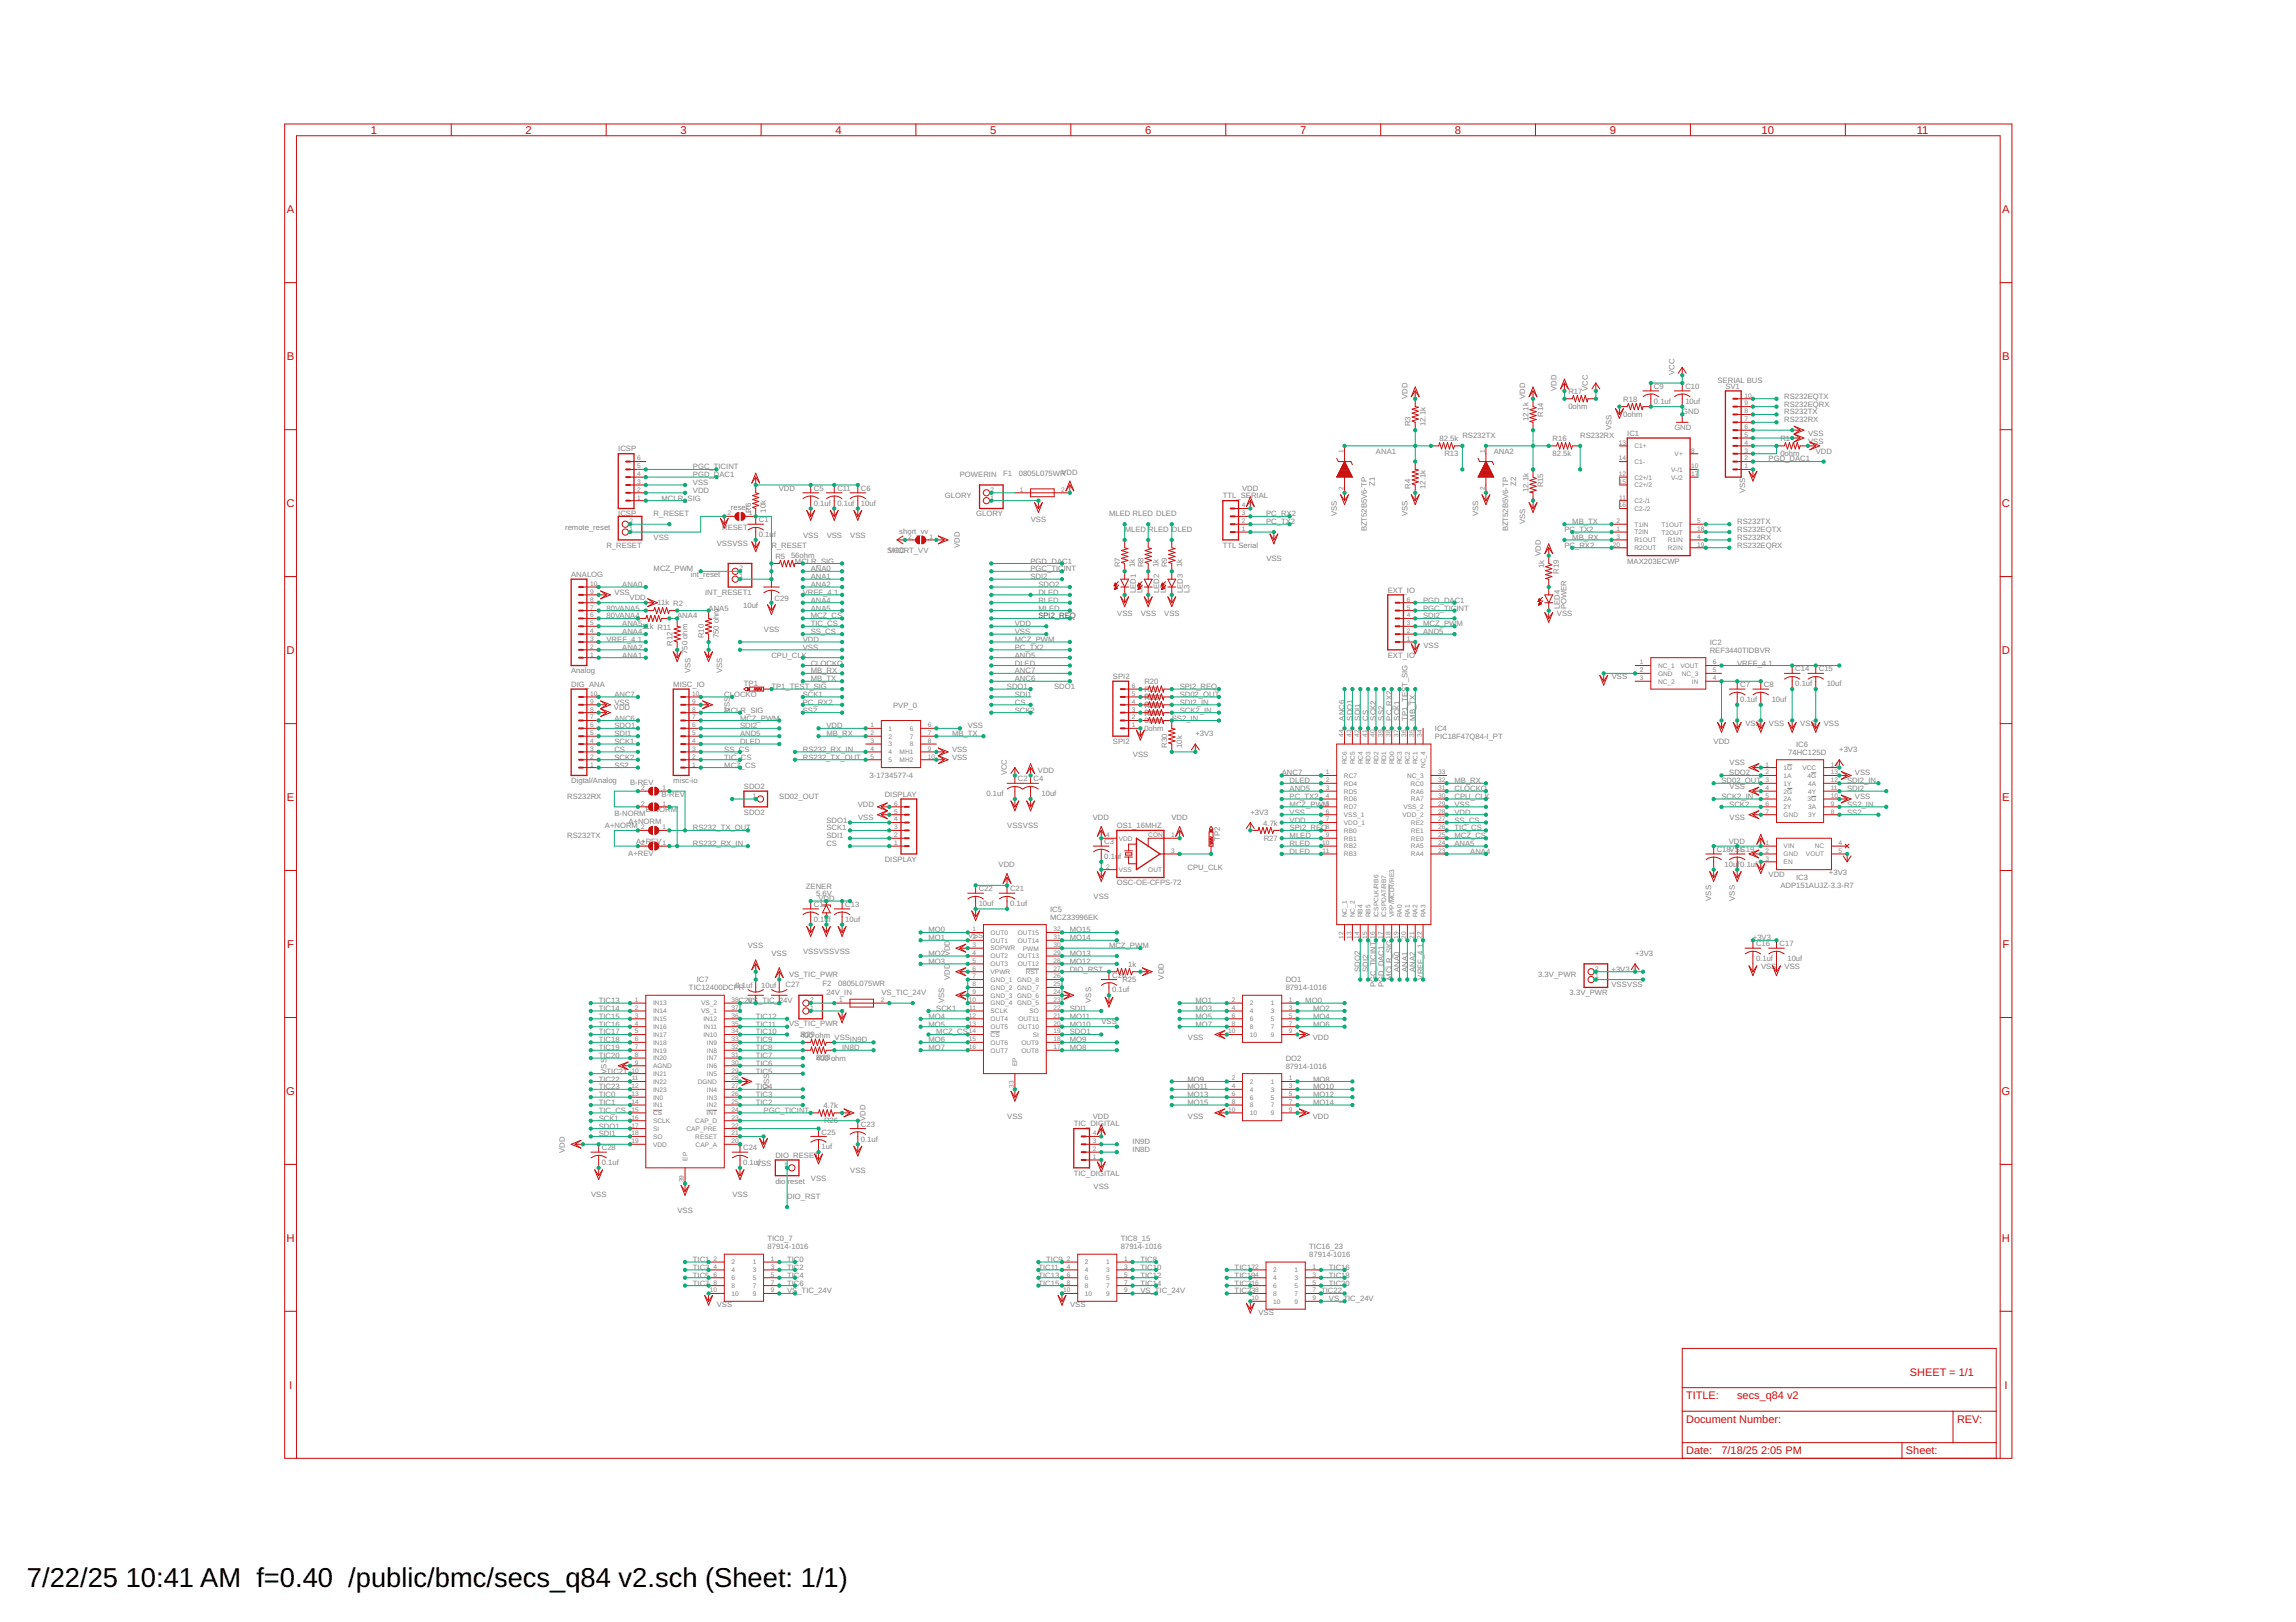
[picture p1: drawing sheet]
<svg xmlns="http://www.w3.org/2000/svg" width="297mm" height="210mm" viewBox="0 0 297 210" stroke-linecap="round" stroke-linejoin="round" font-family="sans-serif">
<defs><g id="words">
<g font-size="3.5">
<text x="3.5" y="205.4">7/22/25</text>
<text x="16.3" y="205.4">10:41 AM f=0.40 /public/bmc/secs_q84 v2.sch (Sheet: 1/1)</text>
</g>
<g font-size="1.5" fill="#c90d0c">
<text x="48" y="17.3">1</text>
<text x="68" y="17.3">2</text>
<text x="88" y="17.3">3</text>
<text x="108.1" y="17.3">4</text>
<text x="128.1" y="17.3">5</text>
<text x="148.2" y="17.3">6</text>
<text x="168.2" y="17.3">7</text>
<text x="188.2" y="17.3">8</text>
<text x="208.3" y="17.3">9</text>
<text x="227.9" y="17.3">10</text>
<text x="248" y="17.3">11</text>
<text x="37.1" y="27.6">A</text>
<text x="259" y="27.6">A</text>
<text x="37.1" y="46.6">B</text>
<text x="259" y="46.6">B</text>
<text x="37.1" y="65.6">C</text>
<text x="259" y="65.6">C</text>
<text x="37.1" y="84.6">D</text>
<text x="259" y="84.6">D</text>
<text x="37.1" y="103.7">E</text>
<text x="259" y="103.7">E</text>
<text x="37.1" y="122.7">F</text>
<text x="259.1" y="122.7">F</text>
<text x="37" y="141.7">G</text>
<text x="259" y="141.7">G</text>
<text x="37.1" y="160.7">H</text>
<text x="259" y="160.7">H</text>
<text x="37.4" y="179.7">I</text>
<text x="259.3" y="179.7">I</text>
</g>
<g font-size="1.4" fill="#c90d0c">
<text x="247.1" y="178.1">SHEET = 1/1</text>
<text x="218.1" y="181.1">TITLE:</text>
<text x="218.1" y="184.1">Document Number:</text>
<text x="224.7" y="181.1">secs_q84 v2</text>
<text x="253.2" y="184.1">REV:</text>
<text x="218.1" y="188.2">Date:</text>
<text x="222.7" y="188.2">7/18/25</text>
<text x="227.8" y="188.2">2:05 PM</text>
<text x="246.6" y="188.2">Sheet:</text>
</g>
<g font-size="1" fill="#808080">
<text x="182.1" y="51.6" transform="rotate(-90 182.1 51.6)">VDD</text>
<text x="197.3" y="51.6" transform="rotate(-90 197.3 51.6)">VDD</text>
<text x="199.6" y="53.9" transform="rotate(-90 199.6 53.9)">R14</text>
<text x="201.4" y="50.6" transform="rotate(-90 201.4 50.6)">VDD</text>
<text x="202.9" y="52.9">0ohm</text>
<text x="202.9" y="51">R17</text>
<text x="205.4" y="50.6" transform="rotate(-90 205.4 50.6)">VCC</text>
<text x="210" y="53.9">0ohm</text>
<text x="210" y="52">R18</text>
<text x="214" y="52.3">0.1uf</text>
<text x="214" y="50.3">C9</text>
<text x="216.6" y="48.5" transform="rotate(-90 216.6 48.5)">VCC</text>
<text x="217.6" y="53.6">GND</text>
<text x="218" y="52.3">10uf</text>
<text x="218" y="50.3">C10</text>
<text x="222.2" y="49.6">SERIAL BUS</text>
<text x="223.2" y="50.3">SV1</text>
<text x="230.8" y="53.6">RS232TX</text>
<text x="230.8" y="51.6">RS232EQTX</text>
<text x="230.8" y="52.6">RS232EQRX</text>
<text x="80" y="58.4">ICSP</text>
<text x="178" y="58.7">ANA1</text>
<text x="182.5" y="55.2" transform="rotate(-90 182.5 55.2)">R3</text>
<text x="184.4" y="55.2" transform="rotate(-90 184.4 55.2)">12.1k</text>
<text x="186.2" y="57.1">82.5k</text>
<text x="186.9" y="59">R13</text>
<text x="189.2" y="56.7">RS232TX</text>
<text x="193.3" y="58.7">ANA2</text>
<text x="197.7" y="54.5" transform="rotate(-90 197.7 54.5)">12.1k</text>
<text x="200.9" y="59">82.5k</text>
<text x="200.9" y="57.1">R16</text>
<text x="204.4" y="56.7">RS232RX</text>
<text x="208.5" y="55.7" transform="rotate(-90 208.5 55.7)">VSS</text>
<text x="210.5" y="56.4">IC1</text>
<text x="216.6" y="55.7">GND</text>
<text x="228.8" y="59.7">PGD_DAC1</text>
<text x="230.3" y="59">0ohm</text>
<text x="230.3" y="57.1">R1</text>
<text x="230.8" y="54.6">RS232RX</text>
<text x="233.9" y="56.4">VSS</text>
<text x="233.9" y="57.4">VSS</text>
<text x="234.9" y="58.7">VDD</text>
<text x="85.6" y="64.8">MCLR_SIG</text>
<text x="89.6" y="63.8">VDD</text>
<text x="89.6" y="62.8">VSS</text>
<text x="89.6" y="61.8">PGD_DAC1</text>
<text x="89.6" y="60.7">PGC_TICINT</text>
<text x="100.8" y="63.5">VDD</text>
<text x="105.3" y="65.5">0.1uf</text>
<text x="105.3" y="63.5">C5</text>
<text x="108.3" y="65.5">0.1uf</text>
<text x="108.3" y="63.5">C11</text>
<text x="111.4" y="65.5">10uf</text>
<text x="111.4" y="63.5">C6</text>
<text x="122.2" y="64.5">GLORY</text>
<text x="124.2" y="61.8">POWERIN</text>
<text x="129.8" y="61.6">F1</text>
<text x="131.8" y="61.6">0805L075WR</text>
<text x="137.3" y="61.5">VDD</text>
<text x="158.2" y="64.5">TTL_SERIAL</text>
<text x="160.7" y="63.5">VDD</text>
<text x="177.9" y="62.9" transform="rotate(-90 177.9 62.9)">Z1</text>
<text x="182.5" y="63.3" transform="rotate(-90 182.5 63.3)">R4</text>
<text x="184.4" y="63.3" transform="rotate(-90 184.4 63.3)">12.1k</text>
<text x="196.2" y="62.9" transform="rotate(-90 196.2 62.9)">Z2</text>
<text x="197.7" y="63.7" transform="rotate(-90 197.7 63.7)">12.1k</text>
<text x="199.6" y="63.1" transform="rotate(-90 199.6 63.1)">R15</text>
<text x="225.8" y="63.8" transform="rotate(-90 225.8 63.8)">VSS</text>
<text x="73.1" y="68.6">remote_reset</text>
<text x="78.4" y="70.9">R_RESET</text>
<text x="80" y="66.8">I</text>
<text x="80.3" y="66.8">CSP</text>
<text x="84.6" y="69.9">VSS</text>
<text x="84.6" y="66.8">R_RESET</text>
<text x="92.7" y="70.6">VSSVSS</text>
<text x="93.4" y="68.6">RESET</text>
<text x="94.6" y="66">reset</text>
<text x="97.2" y="66.3" transform="rotate(-90 97.2 66.3)">R6</text>
<text x="98.2" y="69.5">0.1uf</text>
<text x="98.2" y="67.6">C1</text>
<text x="99.1" y="66.3" transform="rotate(-90 99.1 66.3)">10k</text>
<text x="99.8" y="70.9">R_RESET</text>
<text x="103.9" y="69.6">VSS</text>
<text x="107" y="69.6">VSS</text>
<text x="110" y="69.6">VSS</text>
<text x="114.8" y="71.6">SHORT_VV</text>
<text x="115" y="71.6">VCC</text>
<text x="116.3" y="69.1">short_vv</text>
<text x="124.2" y="70.9" transform="rotate(-90 124.2 70.9)">VDD</text>
<text x="126.3" y="66.8">GLORY</text>
<text x="133.4" y="67.6">VSS</text>
<text x="143.5" y="66.8">MLED RLED DLED</text>
<text x="145.5" y="68.9">MLED</text>
<text x="148.6" y="68.9">RLED</text>
<text x="151.6" y="68.9">DLED</text>
<text x="158.2" y="70.9">TTL Serial</text>
<text x="163.8" y="66.8">PC_RX2</text>
<text x="163.8" y="67.8">PC_TX2</text>
<text x="172.9" y="66.8" transform="rotate(-90 172.9 66.8)">VSS</text>
<text x="176.9" y="68.8" transform="rotate(-90 176.9 68.8)">BZT52B5V6-TP</text>
<text x="182.1" y="66.8" transform="rotate(-90 182.1 66.8)">VSS</text>
<text x="191.2" y="66.8" transform="rotate(-90 191.2 66.8)">VSS</text>
<text x="195.1" y="68.8" transform="rotate(-90 195.1 68.8)">BZT52B5V6-TP</text>
<text x="197.3" y="67.8" transform="rotate(-90 197.3 67.8)">VSS</text>
<text x="199.3" y="71.9" transform="rotate(-90 199.3 71.9)">VDD</text>
<text x="202.4" y="70.9">PC_RX2</text>
<text x="202.4" y="68.9">PC_TX2</text>
<text x="203.4" y="69.9">MB_RX</text>
<text x="203.4" y="67.8">MB_TX</text>
<text x="224.7" y="67.8">RS232TX</text>
<text x="224.7" y="69.9">RS232RX</text>
<text x="224.7" y="68.9">RS232EQTX</text>
<text x="224.7" y="70.9">RS232EQRX</text>
<text x="73.9" y="74.7">ANALOG</text>
<text x="79.5" y="77">VSS</text>
<text x="80.5" y="76">ANA0</text>
<text x="81.5" y="77.7">VDD</text>
<text x="84.6" y="73.9">MCZ_PWM</text>
<text x="89.4" y="74.7">int_reset</text>
<text x="91.2" y="76.9">INT_RESET1</text>
<text x="100.2" y="77.8">C29</text>
<text x="100.3" y="72.3">R5</text>
<text x="102.3" y="72.2">56ohm</text>
<text x="102.8" y="72.9">MCLR_SIG</text>
<text x="103.9" y="77">VREF_4.1</text>
<text x="104.9" y="73.9">ANA0</text>
<text x="104.9" y="75">ANA1</text>
<text x="104.9" y="76">ANA2</text>
<text x="133.3" y="72.9">PGD_DAC1</text>
<text x="133.3" y="73.9">PGC_TICINT</text>
<text x="133.3" y="75">SDI2</text>
<text x="134.3" y="76">SDO2</text>
<text x="134.3" y="77">DLED</text>
<text x="144.9" y="73.4" transform="rotate(-90 144.9 73.4)">R7</text>
<text x="146.8" y="73.4" transform="rotate(-90 146.8 73.4)">1k</text>
<text x="146.9" y="76.8" transform="rotate(-90 146.9 76.8)">LED1</text>
<text x="147.8" y="76.8" transform="rotate(-90 147.8 76.8)">L1</text>
<text x="148" y="73.4" transform="rotate(-90 148 73.4)">R8</text>
<text x="149.9" y="73.4" transform="rotate(-90 149.9 73.4)">1k</text>
<text x="150" y="76.8" transform="rotate(-90 150 76.8)">LED2</text>
<text x="150.8" y="76.8" transform="rotate(-90 150.8 76.8)">L2</text>
<text x="151" y="73.4" transform="rotate(-90 151 73.4)">R9</text>
<text x="152.9" y="73.4" transform="rotate(-90 152.9 73.4)">1k</text>
<text x="153" y="76.8" transform="rotate(-90 153 76.8)">LED3</text>
<text x="153.9" y="76.8" transform="rotate(-90 153.9 76.8)">L3</text>
<text x="163.8" y="72.6">VSS</text>
<text x="179.5" y="76.7">EXT_IO</text>
<text x="199.8" y="73.5" transform="rotate(-90 199.8 73.5)">1k</text>
<text x="201.7" y="74.2" transform="rotate(-90 201.7 74.2)">R19</text>
<text x="210.5" y="72.9">MAX203ECWP</text>
<text x="78.5" y="83.1">VREF_4.1</text>
<text x="78.5" y="80">80VANA4</text>
<text x="78.5" y="79">80VANA5</text>
<text x="80.5" y="82.1">ANA4</text>
<text x="80.5" y="81.1">ANA5</text>
<text x="83" y="81.4">11k R11</text>
<text x="85.1" y="78.3">11k R2</text>
<text x="87" y="83.6" transform="rotate(-90 87 83.6)">R12</text>
<text x="87.6" y="80">ANA4</text>
<text x="91.1" y="82.6" transform="rotate(-90 91.1 82.6)">R10</text>
<text x="91.7" y="79">ANA5</text>
<text x="93" y="82.6" transform="rotate(-90 93 82.6)">750 ohm</text>
<text x="96.1" y="78.7">10uf</text>
<text x="98.8" y="81.8">VSS</text>
<text x="103.9" y="83.1">VDD</text>
<text x="104.9" y="78">ANA4</text>
<text x="104.9" y="79">ANA5</text>
<text x="104.9" y="80">MCZ_CS</text>
<text x="104.9" y="81.1">TIC_CS</text>
<text x="104.9" y="82.1">SS_CS</text>
<text x="131.3" y="81.1">VDD</text>
<text x="131.3" y="82.1">VSS</text>
<text x="131.3" y="83.1">MCZ_PWM</text>
<text x="134.3" y="80">SPI2_REQ</text>
<text x="134.3" y="79">MLED</text>
<text x="134.3" y="78">RLED</text>
<text x="144.5" y="79.7">VSS</text>
<text x="147.6" y="79.7">VSS</text>
<text x="150.6" y="79.7">VSS</text>
<text x="184.1" y="78">PGD_DAC1</text>
<text x="184.1" y="79">PGC_TICINT</text>
<text x="184.1" y="82.1">AND5</text>
<text x="184.1" y="81.1">MCZ_PWM</text>
<text x="184.1" y="80">SDI2</text>
<text x="184.2" y="83.8">VSS</text>
<text x="201.4" y="79.7">VSS</text>
<text x="201.8" y="78.8" transform="rotate(-90 201.8 78.8)">LED4</text>
<text x="202.6" y="78.8" transform="rotate(-90 202.6 78.8)">POWER</text>
<text x="221.2" y="83.4">IC2</text>
<text x="73.9" y="87.1">Analog</text>
<text x="73.9" y="88.9">DIG_ANA</text>
<text x="80.5" y="85.1">ANA1</text>
<text x="80.5" y="84.1">ANA2</text>
<text x="87.1" y="88.9">MISC_IO</text>
<text x="88.9" y="84.6" transform="rotate(-90 88.9 84.6)">750 ohm</text>
<text x="89.3" y="87.1" transform="rotate(-90 89.3 87.1)">VSS</text>
<text x="93.4" y="87.1" transform="rotate(-90 93.4 87.1)">VSS</text>
<text x="96.2" y="88.8">TP1</text>
<text x="99.8" y="85.1">CPU_CLK</text>
<text x="99.8" y="89.2">TP1_TEST_SIG</text>
<text x="103.9" y="84.1">VSS</text>
<text x="104.9" y="86.1">CLOCKO</text>
<text x="104.9" y="87.1">MB_RX</text>
<text x="104.9" y="88.2">MB_TX</text>
<text x="130.3" y="89.2">SDO1</text>
<text x="131.3" y="84.1">PC_TX2</text>
<text x="131.3" y="85.1">AND5</text>
<text x="131.3" y="86.1">DLED</text>
<text x="131.3" y="88.2">ANC6</text>
<text x="131.3" y="87.1">ANC7</text>
<text x="136.4" y="89.2">SDO1</text>
<text x="144" y="87.9">SPI2</text>
<text x="148" y="88.6">R20</text>
<text x="148" y="89.6">R21</text>
<text x="152.6" y="89.2">SPI2_REQ</text>
<text x="179.5" y="85.1">EXT_IO</text>
<text x="208.5" y="87.9">VSS</text>
<text x="221.2" y="84.5">REF3440TIDBVR</text>
<text x="224.7" y="86.1">VREF_4.1</text>
<text x="225.1" y="88.9">C7</text>
<text x="228.2" y="88.9">C8</text>
<text x="232.3" y="88.8">0.1uf</text>
<text x="232.3" y="86.9">C14</text>
<text x="235.3" y="86.9">C15</text>
<text x="236.3" y="88.8">10uf</text>
<text x="79.4" y="91.9">VDD</text>
<text x="79.5" y="91.2">VSS</text>
<text x="79.5" y="95.3">SDI1</text>
<text x="79.5" y="94.3">SDO1</text>
<text x="79.5" y="93.2">ANC6</text>
<text x="79.5" y="90.2">ANC7</text>
<text x="93.7" y="92.2">MCLR_SIG</text>
<text x="93.7" y="90.2">CLOCKO</text>
<text x="94.4" y="92.2" transform="rotate(-90 94.4 92.2)">VSS</text>
<text x="95.7" y="95.3">AND5</text>
<text x="95.7" y="93.2">MCZ_PWM</text>
<text x="95.7" y="94.3">SDI2</text>
<text x="103.9" y="91.2">PC_RX2</text>
<text x="103.9" y="92.2">SS2</text>
<text x="103.9" y="90.2">SCK1</text>
<text x="106.9" y="94.3">VDD</text>
<text x="106.9" y="95.3">MB_RX</text>
<text x="115.5" y="91.6">PVP_0</text>
<text x="123.2" y="95.3">MB_TX</text>
<text x="125.2" y="94.3">VSS</text>
<text x="131.3" y="92.2">SCK2</text>
<text x="131.3" y="91.2">CS</text>
<text x="131.3" y="90.2">SDI1</text>
<text x="148" y="90.5">0ohm</text>
<text x="148" y="91.5">0ohm</text>
<text x="148" y="92.5">0ohm</text>
<text x="148" y="93.5">0ohm</text>
<text x="148" y="94.6">0ohm</text>
<text x="148" y="90.6">R22</text>
<text x="148" y="91.6">R23</text>
<text x="148" y="92.6">R24</text>
<text x="151.6" y="93.2">SS2_IN</text>
<text x="152.6" y="90.2">SD02_OUT</text>
<text x="152.6" y="92.2">SCK2_IN</text>
<text x="152.6" y="91.2">SDI2_IN</text>
<text x="154.7" y="95.3">+3V3</text>
<text x="174" y="93.2" transform="rotate(-90 174 93.2)">ANC6</text>
<text x="175" y="93.2" transform="rotate(-90 175 93.2)">SDO1</text>
<text x="176" y="93.2" transform="rotate(-90 176 93.2)">SDI1</text>
<text x="177" y="93.2" transform="rotate(-90 177 93.2)">CS</text>
<text x="178" y="93.2" transform="rotate(-90 178 93.2)">SCK2</text>
<text x="179" y="93.2" transform="rotate(-90 179 93.2)">SS2</text>
<text x="180" y="93.2" transform="rotate(-90 180 93.2)">PC_RX2</text>
<text x="181.1" y="93.2" transform="rotate(-90 181.1 93.2)">SCK1</text>
<text x="182.1" y="93.2" transform="rotate(-90 182.1 93.2)">TP1_TEST_SIG</text>
<text x="183.1" y="93.2" transform="rotate(-90 183.1 93.2)">MB_TX</text>
<text x="185.6" y="95.6">PIC18F47Q84-I_PT</text>
<text x="185.6" y="94.6">IC4</text>
<text x="225.1" y="90.9">0.1uf</text>
<text x="225.8" y="94">VSS</text>
<text x="228.8" y="94">VSS</text>
<text x="229.2" y="90.9">10uf</text>
<text x="232.9" y="94">VSS</text>
<text x="236" y="94">VSS</text>
<text x="73.9" y="101.4">Digtal/Analog</text>
<text x="79.5" y="99.3">SS2</text>
<text x="79.5" y="98.3">SCK2</text>
<text x="79.5" y="97.3">CS</text>
<text x="79.5" y="96.3">SCK1</text>
<text x="81.5" y="101.6">B-REV</text>
<text x="87.1" y="101.4">misc-io</text>
<text x="93.7" y="99.3">MCZ_CS</text>
<text x="93.7" y="98.3">TIC_CS</text>
<text x="93.7" y="97.3">SS_CS</text>
<text x="95.7" y="96.3">DLED</text>
<text x="103.9" y="97.3">RS232_RX_IN</text>
<text x="103.9" y="98.3">RS232_TX_OUT</text>
<text x="112.5" y="100.7">3-1734577-4</text>
<text x="123.2" y="98.3">VSS</text>
<text x="123.2" y="97.3">VSS</text>
<text x="130.3" y="100.4" transform="rotate(-90 130.3 100.4)">VCC</text>
<text x="131.7" y="101.1">C2</text>
<text x="133.7" y="101.1">C4</text>
<text x="134.3" y="100.1">VDD</text>
<text x="144" y="96.3">SPI2</text>
<text x="146.6" y="98">VSS</text>
<text x="151" y="96.8" transform="rotate(-90 151 96.8)">R30</text>
<text x="152.9" y="96.8" transform="rotate(-90 152.9 96.8)">10k</text>
<text x="165.8" y="100.4">ANC7</text>
<text x="166.8" y="101.4">DLED</text>
<text x="188.2" y="101.4">MB_RX</text>
<text x="221.7" y="96.3">VDD</text>
<text x="222.7" y="101.4">SD02_OUT</text>
<text x="223.7" y="100.4">SDO2</text>
<text x="223.8" y="99">VSS</text>
<text x="231.3" y="97.7">74HC125D</text>
<text x="232.4" y="96.6">IC6</text>
<text x="237.9" y="97.3">+3V3</text>
<text x="239" y="101.4">SDI2_IN</text>
<text x="240" y="100.4">VSS</text>
<text x="73.4" y="103.4">RS232RX</text>
<text x="78.3" y="107.2">A+NORM</text>
<text x="79.5" y="105.6">B-NORM</text>
<text x="81.3" y="106.7">A+NORM</text>
<text x="83.6" y="105.1">B-NORM</text>
<text x="85.6" y="103.1">B-REV</text>
<text x="89.6" y="107.5">RS232_TX_OUT</text>
<text x="96.2" y="105.4">SDO2</text>
<text x="96.2" y="102.1">SDO2</text>
<text x="100.8" y="103.4">SD02_OUT</text>
<text x="106.9" y="107.5">SCK1</text>
<text x="106.9" y="106.4">SDO1</text>
<text x="111" y="104.4">VDD</text>
<text x="111" y="106.1">VSS</text>
<text x="114.5" y="103.1">DISPLAY</text>
<text x="127.6" y="103">0.1uf</text>
<text x="130.3" y="107.2">VSSVSS</text>
<text x="134.7" y="103">10uf</text>
<text x="141.4" y="106.1">VDD</text>
<text x="144.5" y="107.2">OS1_16MHZ</text>
<text x="151.5" y="106.1">VDD</text>
<text x="161.8" y="105.4">+3V3</text>
<text x="163.4" y="106.9">4.7k</text>
<text x="166.8" y="106.4">VDD</text>
<text x="166.8" y="105.4">VSS</text>
<text x="166.8" y="107.5">SPI2_REQ</text>
<text x="166.8" y="103.4">PC_TX2</text>
<text x="166.8" y="102.4">AND5</text>
<text x="166.8" y="104.4">MCZ_PWM</text>
<text x="188.2" y="105.4">VDD</text>
<text x="188.2" y="104.4">VSS</text>
<text x="188.2" y="103.4">CPU_CLK</text>
<text x="188.2" y="102.4">CLOCKO</text>
<text x="188.2" y="107.5">TIC_CS</text>
<text x="188.2" y="106.4">SS_CS</text>
<text x="222.7" y="103.4">SCK2_IN</text>
<text x="223.7" y="104.4">SCK2</text>
<text x="223.8" y="102.1">VSS</text>
<text x="223.8" y="106.1">VSS</text>
<text x="239" y="105.4">SS2</text>
<text x="239" y="102.4">SDI2</text>
<text x="239" y="104.4">SS2_IN</text>
<text x="240" y="103.4">VSS</text>
<text x="73.4" y="108.5">RS232TX</text>
<text x="81.3" y="110.7">A+REV</text>
<text x="82.3" y="109.2">A+REV</text>
<text x="89.6" y="109.5">RS232_RX_IN</text>
<text x="106.9" y="109.5">CS</text>
<text x="106.9" y="108.5">SDI1</text>
<text x="114.5" y="111.5">DISPLAY</text>
<text x="129.2" y="112.2">VDD</text>
<text x="142.9" y="111.2">0.1uf</text>
<text x="142.9" y="109.2">C3</text>
<text x="153.6" y="112.5">CPU_CLK</text>
<text x="157.8" y="108.8" transform="rotate(-90 157.8 108.8)">TP2</text>
<text x="163.5" y="108.8">R27</text>
<text x="166.8" y="108.5">MLED</text>
<text x="166.8" y="109.5">RLED</text>
<text x="166.8" y="110.5">DLED</text>
<text x="188.2" y="109.5">ANA5</text>
<text x="188.2" y="108.5">MCZ_CS</text>
<text x="190.2" y="110.5">ANA4</text>
<text x="222.1" y="110.3">C18VSS</text>
<text x="223.1" y="112.2">10uf0.1uf</text>
<text x="223.7" y="109.2">VDD</text>
<text x="225.1" y="110.3">C19</text>
<text x="228.8" y="113.6">VDD</text>
<text x="232.4" y="113.9">IC3</text>
<text x="236.6" y="113.3">+3V3</text>
<text x="104.3" y="115">ZENER</text>
<text x="105.3" y="119.3">0.1uf</text>
<text x="105.3" y="117.4">C12</text>
<text x="105.6" y="116">5.6V</text>
<text x="105.9" y="116.6">VDD</text>
<text x="109.3" y="119.3">10uf</text>
<text x="109.3" y="117.4">C13</text>
<text x="126.6" y="117.3">10uf</text>
<text x="126.6" y="115.3">C22</text>
<text x="130.7" y="117.3">0.1uf</text>
<text x="130.7" y="115.3">C21</text>
<text x="135.9" y="119">MCZ33996EK</text>
<text x="135.9" y="118">IC5</text>
<text x="141.5" y="116.3">VSS</text>
<text x="144.5" y="114.6">OSC-OE-CFPS-72</text>
<text x="221.4" y="116.6" transform="rotate(-90 221.4 116.6)">VSS</text>
<text x="224.4" y="116.6" transform="rotate(-90 224.4 116.6)">VSS</text>
<text x="230.3" y="114.9">ADP151AUJZ-3.3-R7</text>
<text x="96.8" y="122.7">VSS</text>
<text x="99.8" y="123.7">VSS</text>
<text x="103.9" y="123.4">VSSVSSVSS</text>
<text x="120.1" y="120.7">MO0</text>
<text x="120.1" y="121.7">MO1</text>
<text x="120.1" y="123.7">MO2</text>
<text x="120.1" y="124.7">MO3</text>
<text x="122.9" y="123.8" transform="rotate(-90 122.9 123.8)">VDD</text>
<text x="125.2" y="121.4">VSS</text>
<text x="138.4" y="125.7">DIO_RST</text>
<text x="138.4" y="120.7">MO15</text>
<text x="138.4" y="121.7">MO14</text>
<text x="138.4" y="123.7">MO13</text>
<text x="138.4" y="124.7">MO12</text>
<text x="143.5" y="122.7">MCZ_PWM</text>
<text x="146" y="125.1">1k</text>
<text x="176" y="125.7" transform="rotate(-90 176 125.7)">SDO2</text>
<text x="177" y="125.7" transform="rotate(-90 177 125.7)">SDI2</text>
<text x="181.1" y="125.7" transform="rotate(-90 181.1 125.7)">ANA0</text>
<text x="182.1" y="125.7" transform="rotate(-90 182.1 125.7)">ANA1</text>
<text x="183.1" y="125.7" transform="rotate(-90 183.1 125.7)">ANA2</text>
<text x="208.5" y="125.7">+3V3</text>
<text x="211.5" y="123.7">+3V3</text>
<text x="226.8" y="121.7">+3V3</text>
<text x="227.2" y="124.4">0.1uf</text>
<text x="227.2" y="122.4">C16</text>
<text x="227.8" y="125.4">VSS</text>
<text x="230.2" y="122.4">C17</text>
<text x="230.9" y="125.4">VSS</text>
<text x="231.2" y="124.4">10uf</text>
<text x="77.5" y="131.8">TIC15</text>
<text x="77.5" y="130.8">TIC14</text>
<text x="77.5" y="129.8">TIC13</text>
<text x="89.1" y="128.1">TIC12400DCPR</text>
<text x="90.1" y="127.1">IC7</text>
<text x="95.2" y="127.8">0.1uf</text>
<text x="95.5" y="129.8">C2VS_TIC_24V</text>
<text x="96.8" y="129.8">6</text>
<text x="97.8" y="131.8">TIC12</text>
<text x="98.5" y="127.8">10uf</text>
<text x="101.6" y="127.7">C27</text>
<text x="102.1" y="126.5">VS_TIC_PWR</text>
<text x="106.4" y="127.6">F2</text>
<text x="106.9" y="128.8">24V_IN</text>
<text x="108.4" y="127.6">0805L075WR</text>
<text x="114" y="128.8">VS_TIC_24V</text>
<text x="120.1" y="131.8">MO4</text>
<text x="121.1" y="130.8">SCK1</text>
<text x="122.1" y="129.8" transform="rotate(-90 122.1 129.8)">VSS</text>
<text x="122.9" y="126.8" transform="rotate(-90 122.9 126.8)">VDD</text>
<text x="138.4" y="130.8">SDI1</text>
<text x="138.4" y="131.8">MO11</text>
<text x="141.2" y="129.8" transform="rotate(-90 141.2 129.8)">VSS</text>
<text x="143.9" y="128.4">0.1uf</text>
<text x="143.9" y="126.5">C20</text>
<text x="145.2" y="127.1">R25</text>
<text x="150.6" y="126.8" transform="rotate(-90 150.6 126.8)">VDD</text>
<text x="154.7" y="129.8">MO1</text>
<text x="154.7" y="130.8">MO3</text>
<text x="154.7" y="131.8">MO5</text>
<text x="166.3" y="128.1">87914-1016</text>
<text x="166.3" y="127.1">DO1</text>
<text x="168.9" y="129.8">MO0</text>
<text x="169.9" y="130.8">MO2</text>
<text x="169.9" y="131.8">MO4</text>
<text x="178" y="127.8" transform="rotate(-90 178 127.8)">PGC_TICINT</text>
<text x="179" y="127.8" transform="rotate(-90 179 127.8)">PGD_DAC1</text>
<text x="180" y="126.8" transform="rotate(-90 180 126.8)">MCLR_SIG</text>
<text x="184.1" y="126.8" transform="rotate(-90 184.1 126.8)">VREF_4.1</text>
<text x="199" y="126.5">3.3V_PWR</text>
<text x="203.1" y="128.7">3.3V_PWR</text>
<text x="208.5" y="127.8">VSSVSS</text>
<text x="77.5" y="136.9">TIC20</text>
<text x="77.5" y="135.9">TIC19</text>
<text x="77.5" y="134.9">TIC18</text>
<text x="77.5" y="133.9">TIC17</text>
<text x="77.5" y="132.9">TIC16</text>
<text x="97.8" y="137.9">TIC6</text>
<text x="97.8" y="136.9">TIC7</text>
<text x="97.8" y="135.9">TIC8</text>
<text x="97.8" y="134.9">TIC9</text>
<text x="97.8" y="133.9">TIC10</text>
<text x="97.8" y="132.9">TIC11</text>
<text x="102.1" y="132.8">VS_TIC_PWR</text>
<text x="103.5" y="134.3">400</text>
<text x="103.6" y="134.2">R29ohm</text>
<text x="105.6" y="137.3">400</text>
<text x="105.6" y="137.2">R28ohm</text>
<text x="108" y="134.6">VSS</text>
<text x="108.9" y="135.9">IN8D</text>
<text x="110" y="134.9">IN9D</text>
<text x="120.1" y="132.9">MO5</text>
<text x="120.1" y="134.9">MO6</text>
<text x="120.1" y="135.9">MO7</text>
<text x="121.1" y="133.9">MCZ_CS</text>
<text x="138.4" y="133.9">SDO1</text>
<text x="138.4" y="132.9">MO10</text>
<text x="138.4" y="134.9">MO9</text>
<text x="138.4" y="135.9">MO8</text>
<text x="142.5" y="132.6">VSS</text>
<text x="153.7" y="134.6">VSS</text>
<text x="154.7" y="132.9">MO7</text>
<text x="166.3" y="137.3">DO2</text>
<text x="169.8" y="134.6">VDD</text>
<text x="169.9" y="132.9">MO6</text>
<text x="77.5" y="142">TIC0</text>
<text x="77.5" y="143">TIC1</text>
<text x="77.5" y="141">TIC23</text>
<text x="77.5" y="140">TIC22</text>
<text x="78.5" y="138.9" transform="rotate(-90 78.5 138.9)">VSS</text>
<text x="78.5" y="138.9">TIC21</text>
<text x="97.8" y="143">TIC2</text>
<text x="97.8" y="142">TIC3</text>
<text x="97.8" y="141">TIC4</text>
<text x="97.8" y="138.9">TIC5</text>
<text x="99.5" y="140.9" transform="rotate(-90 99.5 140.9)">VSS</text>
<text x="106.5" y="143.4">4.7k</text>
<text x="153.6" y="143">MO15</text>
<text x="153.6" y="142">MO13</text>
<text x="153.6" y="141">MO11</text>
<text x="153.6" y="140">MO9</text>
<text x="166.3" y="138.3">87914-1016</text>
<text x="169.9" y="143">MO14</text>
<text x="169.9" y="142">MO12</text>
<text x="169.9" y="141">MO10</text>
<text x="169.9" y="140">MO8</text>
<text x="73.1" y="149.2" transform="rotate(-90 73.1 149.2)">VDD</text>
<text x="77.5" y="145">SCK1</text>
<text x="77.5" y="147.1">SDI1</text>
<text x="77.5" y="146.1">SDO1</text>
<text x="77.5" y="144">TIC_CS</text>
<text x="77.9" y="148.9">C28</text>
<text x="96.1" y="148.9">C24</text>
<text x="98.8" y="144">PGC_TICINT</text>
<text x="100.3" y="149.9">DIO_RESET</text>
<text x="106.3" y="148.7">1uf</text>
<text x="106.3" y="146.8">C25</text>
<text x="106.6" y="145.3">R26</text>
<text x="111.4" y="147.7">0.1uf</text>
<text x="111.4" y="145.8">C23</text>
<text x="112" y="145" transform="rotate(-90 112 145)">VDD</text>
<text x="130.3" y="144.7">VSS</text>
<text x="138.9" y="145.8">TIC_DIGITAL</text>
<text x="141.4" y="144.7">VDD</text>
<text x="146.5" y="149.1">IN8D</text>
<text x="146.5" y="148.1">IN9D</text>
<text x="153.7" y="144.7">VSS</text>
<text x="169.8" y="144.7">VDD</text>
<text x="76.5" y="154.9">VSS</text>
<text x="77.9" y="150.8">0.1uf</text>
<text x="94.8" y="154.9">VSS</text>
<text x="96.1" y="150.8">0.1uVfSS</text>
<text x="100.3" y="153.2">dio</text>
<text x="101.8" y="155.2">DIO_RST</text>
<text x="101.9" y="153.2">reset</text>
<text x="104.9" y="152.9">VSS</text>
<text x="110" y="151.9">VSS</text>
<text x="138.9" y="152.2">TIC_DIGITAL</text>
<text x="141.5" y="153.9">VSS</text>
<text x="87.7" y="156.9">VSS</text>
<text x="99.3" y="161.7">87914-1016</text>
<text x="99.3" y="160.6">TIC0_7</text>
<text x="145" y="161.7">87914-1016</text>
<text x="145" y="160.6">TIC8_15</text>
<text x="169.4" y="161.7">TIC16_23</text>
<text x="89.6" y="164.3">TIC3</text>
<text x="89.6" y="165.4">TIC5</text>
<text x="89.6" y="166.4">TIC7</text>
<text x="89.6" y="163.3">TIC1</text>
<text x="101.8" y="167.4">VS_TIC_24V</text>
<text x="101.8" y="164.3">TIC2</text>
<text x="101.8" y="165.4">TIC4</text>
<text x="101.8" y="166.4">TIC6</text>
<text x="101.8" y="163.3">TIC0</text>
<text x="134.3" y="164.3">TIC11</text>
<text x="134.3" y="166.4">TIC15</text>
<text x="134.3" y="165.4">TIC13</text>
<text x="135.4" y="163.3">TIC9</text>
<text x="147.5" y="167.4">VS_TIC_24V</text>
<text x="147.5" y="163.3">TIC8</text>
<text x="147.5" y="164.3">TIC10</text>
<text x="147.5" y="166.4">TIC14</text>
<text x="147.5" y="165.4">TIC12</text>
<text x="159.7" y="167.4">TIC23</text>
<text x="159.7" y="166.4">TIC21</text>
<text x="159.7" y="165.4">TIC19</text>
<text x="159.7" y="164.3">TIC17</text>
<text x="169.4" y="162.7">87914-1016</text>
<text x="170.9" y="167.4">TIC22</text>
<text x="171.9" y="166.4">TIC20</text>
<text x="171.9" y="165.4">TIC18</text>
<text x="171.9" y="164.3">TIC16</text>
<text x="92.7" y="169.1">VSS</text>
<text x="138.4" y="169.1">VSS</text>
<text x="162.8" y="170.1">VSS</text>
<text x="171.9" y="168.4">VS_TIC_24V</text>
</g>
<g font-size=".8" fill="#808080">
<text x="225.7" y="53.5">8</text>
<text x="225.7" y="52.5">9</text>
<text x="225.7" y="51.5">10</text>
<text x="82.4" y="59.6">6</text>
<text x="173.8" y="58.6" transform="rotate(-90 173.8 58.6)">1</text>
<text x="192.1" y="58.6" transform="rotate(-90 192.1 58.6)">1</text>
<text x="209.4" y="57.5">13</text>
<text x="209.4" y="59.6">14</text>
<text x="211.5" y="58">C1+</text>
<text x="216.7" y="59">V+</text>
<text x="218.8" y="58.6">8</text>
<text x="225.7" y="59.6">2</text>
<text x="225.7" y="58.6">3</text>
<text x="225.7" y="57.5">4</text>
<text x="225.7" y="56.5">5</text>
<text x="225.7" y="55.5">6</text>
<text x="225.7" y="54.5">7</text>
<text x="82.4" y="64.7">1</text>
<text x="82.4" y="63.6">2</text>
<text x="82.4" y="62.6">3</text>
<text x="82.4" y="61.6">4</text>
<text x="82.4" y="60.6">5</text>
<text x="128.2" y="64.7">1</text>
<text x="128.2" y="63.6">2</text>
<text x="131.9" y="63.6">1</text>
<text x="137.3" y="63.6">2</text>
<text x="160.7" y="65.7">4</text>
<text x="173.8" y="63.4" transform="rotate(-90 173.8 63.4)">2</text>
<text x="192.1" y="63.4" transform="rotate(-90 192.1 63.4)">2</text>
<text x="209.4" y="61.6">12</text>
<text x="209.4" y="62.6">15</text>
<text x="209.4" y="65.7">16</text>
<text x="209.5" y="64.7">11</text>
<text x="211.5" y="60">C1-</text>
<text x="211.5" y="62.1">C2+/1</text>
<text x="211.5" y="65.1">C2-/1</text>
<text x="211.5" y="63.1">C2+/2</text>
<text x="216.2" y="61">V-/1</text>
<text x="216.2" y="62.1">V-/2</text>
<text x="218.8" y="60.6">10</text>
<text x="218.8" y="61.6">17</text>
<text x="225.7" y="60.6">1</text>
<text x="81.4" y="68.7">1</text>
<text x="81.4" y="67.7">2</text>
<text x="94.1" y="66.7">2</text>
<text x="96.9" y="66.7">1</text>
<text x="117.5" y="69.7">2</text>
<text x="120.3" y="69.7">1</text>
<text x="160.7" y="68.7">1</text>
<text x="160.7" y="67.7">2</text>
<text x="160.7" y="66.7">3</text>
<text x="208.7" y="70.8">20</text>
<text x="209.1" y="67.7">2</text>
<text x="209.1" y="68.7">1</text>
<text x="209.1" y="69.7">3</text>
<text x="211.5" y="68.2">T1IN</text>
<text x="211.5" y="69.2">T2IN</text>
<text x="211.5" y="70.2">R1OUT</text>
<text x="211.5" y="71.2">R2OUT</text>
<text x="211.5" y="66.1">C2-/2</text>
<text x="214.9" y="68.2">T1OUT</text>
<text x="214.9" y="69.2">T2OUT</text>
<text x="215.8" y="70.2">R1IN</text>
<text x="215.8" y="71.2">R2IN</text>
<text x="219.6" y="67.7">5</text>
<text x="219.6" y="68.7">18</text>
<text x="219.6" y="69.7">4</text>
<text x="219.6" y="70.8">19</text>
<text x="76.4" y="77.9">8</text>
<text x="76.4" y="76.8">9</text>
<text x="76.4" y="75.8">10</text>
<text x="95.7" y="74.8">1</text>
<text x="95.7" y="73.8">2</text>
<text x="182" y="77.9">6</text>
<text x="76.4" y="84">2</text>
<text x="76.4" y="82.9">3</text>
<text x="76.4" y="81.9">4</text>
<text x="76.4" y="80.9">5</text>
<text x="76.4" y="79.9">6</text>
<text x="76.4" y="78.9">7</text>
<text x="182" y="82.9">1</text>
<text x="182" y="81.9">2</text>
<text x="182" y="80.9">3</text>
<text x="182" y="79.9">4</text>
<text x="182" y="78.9">5</text>
<text x="76.4" y="85">1</text>
<text x="146.4" y="89">6</text>
<text x="212.2" y="86">1</text>
<text x="212.2" y="87">2</text>
<text x="212.2" y="88">3</text>
<text x="214.5" y="86.4">NC_1</text>
<text x="214.5" y="87.5">GND</text>
<text x="214.5" y="88.5">NC_2</text>
<text x="217.4" y="86.4">VOUT</text>
<text x="217.6" y="87.5">NC_3</text>
<text x="218.9" y="88.5">IN</text>
<text x="221.6" y="86">6</text>
<text x="221.6" y="87">5</text>
<text x="221.6" y="88">4</text>
<text x="76.4" y="95.1">5</text>
<text x="76.4" y="94.1">6</text>
<text x="76.4" y="93.1">7</text>
<text x="76.4" y="92.1">8</text>
<text x="76.4" y="91.1">9</text>
<text x="76.4" y="90.1">10</text>
<text x="89.6" y="95.1">5</text>
<text x="89.6" y="94.1">6</text>
<text x="89.6" y="93.1">7</text>
<text x="89.6" y="92.1">8</text>
<text x="89.6" y="91.1">9</text>
<text x="89.6" y="90.1">10</text>
<text x="112.6" y="94.1">1</text>
<text x="112.6" y="95.1">2</text>
<text x="115" y="94.6">1</text>
<text x="115" y="95.6">2</text>
<text x="117.7" y="94.6">6</text>
<text x="117.7" y="95.6">7</text>
<text x="120" y="94.1">6</text>
<text x="120" y="95.1">7</text>
<text x="146.4" y="94.1">1</text>
<text x="146.4" y="93.1">2</text>
<text x="146.4" y="92.1">3</text>
<text x="146.4" y="91.1">4</text>
<text x="146.4" y="90.1">5</text>
<text x="173.8" y="95.4" transform="rotate(-90 173.8 95.4)">44</text>
<text x="174.8" y="95.4" transform="rotate(-90 174.8 95.4)">43</text>
<text x="175.8" y="95.4" transform="rotate(-90 175.8 95.4)">42</text>
<text x="176.9" y="95.4" transform="rotate(-90 176.9 95.4)">41</text>
<text x="177.9" y="95.4" transform="rotate(-90 177.9 95.4)">40</text>
<text x="178.9" y="95.4" transform="rotate(-90 178.9 95.4)">39</text>
<text x="179.9" y="95.4" transform="rotate(-90 179.9 95.4)">38</text>
<text x="180.9" y="95.4" transform="rotate(-90 180.9 95.4)">37</text>
<text x="181.9" y="95.4" transform="rotate(-90 181.9 95.4)">36</text>
<text x="183" y="95.4" transform="rotate(-90 183 95.4)">35</text>
<text x="184" y="95.4" transform="rotate(-90 184 95.4)">34</text>
<text x="76.4" y="99.2">1</text>
<text x="76.4" y="98.2">2</text>
<text x="76.4" y="97.2">3</text>
<text x="76.4" y="96.1">4</text>
<text x="89.6" y="99.2">1</text>
<text x="89.6" y="98.2">2</text>
<text x="89.6" y="97.2">3</text>
<text x="89.6" y="96.1">4</text>
<text x="112.6" y="96.1">3</text>
<text x="112.6" y="97.2">4</text>
<text x="112.6" y="98.2">5</text>
<text x="115" y="96.6">3</text>
<text x="115" y="97.6">4</text>
<text x="115" y="98.6">5</text>
<text x="116.4" y="97.6">MH1</text>
<text x="116.4" y="98.6">MH2</text>
<text x="117.7" y="96.6">8</text>
<text x="120" y="96.1">8</text>
<text x="120" y="97.2">9</text>
<text x="120" y="98.2">10</text>
<text x="171.5" y="100.2">1</text>
<text x="171.5" y="101.2">2</text>
<text x="173.9" y="100.7">RC7</text>
<text x="173.9" y="101.7">RD4</text>
<text x="174.3" y="98.9" transform="rotate(-90 174.3 98.9)">RC6</text>
<text x="175.3" y="98.9" transform="rotate(-90 175.3 98.9)">RC5</text>
<text x="176.3" y="98.9" transform="rotate(-90 176.3 98.9)">RC4</text>
<text x="177.3" y="98.9" transform="rotate(-90 177.3 98.9)">RD3</text>
<text x="178.3" y="98.9" transform="rotate(-90 178.3 98.9)">RD2</text>
<text x="179.3" y="98.9" transform="rotate(-90 179.3 98.9)">RD1</text>
<text x="180.4" y="98.9" transform="rotate(-90 180.4 98.9)">RD0</text>
<text x="181.4" y="98.9" transform="rotate(-90 181.4 98.9)">RC3</text>
<text x="182" y="100.7">NC_3</text>
<text x="182.4" y="98.9" transform="rotate(-90 182.4 98.9)">RC2</text>
<text x="182.5" y="101.7">RC0</text>
<text x="183.4" y="98.9" transform="rotate(-90 183.4 98.9)">RC1</text>
<text x="184.4" y="99.4" transform="rotate(-90 184.4 99.4)">NC_4</text>
<text x="186.1" y="100.2">33</text>
<text x="186.1" y="101.2">32</text>
<text x="228.4" y="99.2">1</text>
<text x="228.4" y="100.2">2</text>
<text x="228.4" y="101.2">3</text>
<text x="230.8" y="99.6">1G</text>
<text x="230.8" y="100.7">1A</text>
<text x="230.8" y="101.7">1Y</text>
<text x="233.2" y="99.6">VCC</text>
<text x="233.9" y="100.7">4G</text>
<text x="233.9" y="101.7">4A</text>
<text x="236.8" y="99.2">14</text>
<text x="236.8" y="100.2">13</text>
<text x="236.8" y="101.2">12</text>
<text x="82.9" y="107.3">2</text>
<text x="82.9" y="104.3">2</text>
<text x="82.9" y="102.2">2</text>
<text x="85.7" y="107.3">1</text>
<text x="85.7" y="104.3">1</text>
<text x="85.7" y="102.2">1</text>
<text x="97.4" y="103.3">1</text>
<text x="115.7" y="107.3">3</text>
<text x="115.7" y="106.3">4</text>
<text x="115.7" y="105.3">5</text>
<text x="115.7" y="104.3">6</text>
<text x="171.5" y="102.2">3</text>
<text x="171.5" y="103.3">4</text>
<text x="171.5" y="104.3">5</text>
<text x="171.5" y="105.3">6</text>
<text x="171.5" y="106.3">7</text>
<text x="171.5" y="107.3">8</text>
<text x="173.9" y="102.7">RD5</text>
<text x="173.9" y="103.7">RD6</text>
<text x="173.9" y="104.7">RD7</text>
<text x="173.9" y="105.7">VSS_1</text>
<text x="173.9" y="106.7">VDD_1</text>
<text x="173.9" y="107.8">RB0</text>
<text x="181.5" y="105.7">VDD_2</text>
<text x="181.6" y="104.7">VSS_2</text>
<text x="182.5" y="102.7">RA6</text>
<text x="182.5" y="103.7">RA7</text>
<text x="182.5" y="106.8">RE2</text>
<text x="182.5" y="107.8">RE1</text>
<text x="186.1" y="102.2">31</text>
<text x="186.1" y="103.3">30</text>
<text x="186.1" y="104.3">29</text>
<text x="186.1" y="105.3">28</text>
<text x="186.1" y="106.3">27</text>
<text x="186.1" y="107.3">26</text>
<text x="228.4" y="102.2">4</text>
<text x="228.4" y="103.3">5</text>
<text x="228.4" y="104.3">6</text>
<text x="228.4" y="105.3">7</text>
<text x="230.8" y="102.7">2G</text>
<text x="230.8" y="103.7">2A</text>
<text x="230.8" y="104.7">2Y</text>
<text x="230.8" y="105.7">GND</text>
<text x="233.9" y="103.7">3G</text>
<text x="233.9" y="102.7">4Y</text>
<text x="233.9" y="104.7">3A</text>
<text x="233.9" y="105.7">3Y</text>
<text x="236.8" y="102.2">11</text>
<text x="236.8" y="103.3">10</text>
<text x="236.8" y="104.3">9</text>
<text x="236.8" y="105.3">8</text>
<text x="82.9" y="109.4">2</text>
<text x="85.7" y="109.4">1</text>
<text x="115.7" y="109.4">1</text>
<text x="115.7" y="108.3">2</text>
<text x="143.1" y="112.4">2</text>
<text x="143.1" y="108.3">4</text>
<text x="144.7" y="108.8">VDD</text>
<text x="144.7" y="112.8">VSS</text>
<text x="148.6" y="112.8">OUT</text>
<text x="148.6" y="108.3">CON</text>
<text x="151.5" y="110.4">3</text>
<text x="151.5" y="108.3">1</text>
<text x="171.1" y="109.4">10</text>
<text x="171.1" y="110.4">11</text>
<text x="171.5" y="108.3">9</text>
<text x="173.9" y="108.8">RB1</text>
<text x="173.9" y="109.8">RB2</text>
<text x="173.9" y="110.8">RB3</text>
<text x="182.5" y="108.8">RE0</text>
<text x="182.5" y="109.8">RA5</text>
<text x="182.5" y="110.8">RA4</text>
<text x="186.1" y="108.3">25</text>
<text x="186.1" y="109.4">24</text>
<text x="186.1" y="110.4">23</text>
<text x="228.4" y="109.4">1</text>
<text x="228.4" y="110.4">2</text>
<text x="228.4" y="111.4">3</text>
<text x="230.8" y="109.8">VIN</text>
<text x="230.8" y="110.8">GND</text>
<text x="230.8" y="111.8">EN</text>
<text x="233.6" y="110.8">VOUT</text>
<text x="234.8" y="109.8">NC</text>
<text x="237.9" y="109.4">4</text>
<text x="237.9" y="110.4">5</text>
<text x="174.3" y="118.7" transform="rotate(-90 174.3 118.7)">NC_1</text>
<text x="175.3" y="118.7" transform="rotate(-90 175.3 118.7)">NC_2</text>
<text x="176.3" y="118.7" transform="rotate(-90 176.3 118.7)">RB4</text>
<text x="177.3" y="118.7" transform="rotate(-90 177.3 118.7)">RB5</text>
<text x="178.3" y="118.7" transform="rotate(-90 178.3 118.7)">ICSPCLK/RB6</text>
<text x="179.3" y="118.7" transform="rotate(-90 179.3 118.7)">ICSPDAT/RB7</text>
<text x="180.4" y="118.7" transform="rotate(-90 180.4 118.7)">VPP/MCLR/RE3</text>
<text x="181.4" y="118.7" transform="rotate(-90 181.4 118.7)">RA0</text>
<text x="182.4" y="118.7" transform="rotate(-90 182.4 118.7)">RA1</text>
<text x="183.4" y="118.7" transform="rotate(-90 183.4 118.7)">RA2</text>
<text x="184.4" y="118.7" transform="rotate(-90 184.4 118.7)">RA3</text>
<text x="125.8" y="120.5">1</text>
<text x="125.8" y="121.5">2</text>
<text x="125.8" y="122.6">3</text>
<text x="125.8" y="123.6">4</text>
<text x="125.8" y="124.6">5</text>
<text x="125.8" y="125.6">6</text>
<text x="128.2" y="121">OUT0</text>
<text x="128.2" y="122">OUT1</text>
<text x="128.2" y="123">SOPWR</text>
<text x="128.2" y="124">OUT2</text>
<text x="128.2" y="125">OUT3</text>
<text x="131.7" y="121">OUT15</text>
<text x="131.7" y="122">OUT14</text>
<text x="131.7" y="124">OUT13</text>
<text x="131.7" y="125">OUT12</text>
<text x="132.3" y="123">PWM</text>
<text x="136.3" y="120.5">32</text>
<text x="136.3" y="121.5">31</text>
<text x="136.3" y="122.6">30</text>
<text x="136.3" y="123.6">29</text>
<text x="136.3" y="124.6">28</text>
<text x="136.3" y="125.6">27</text>
<text x="173.8" y="121.5" transform="rotate(-90 173.8 121.5)">12</text>
<text x="174.8" y="121.5" transform="rotate(-90 174.8 121.5)">13</text>
<text x="175.8" y="121.5" transform="rotate(-90 175.8 121.5)">14</text>
<text x="176.9" y="121.5" transform="rotate(-90 176.9 121.5)">15</text>
<text x="177.9" y="121.5" transform="rotate(-90 177.9 121.5)">16</text>
<text x="178.9" y="121.5" transform="rotate(-90 178.9 121.5)">17</text>
<text x="179.9" y="121.5" transform="rotate(-90 179.9 121.5)">18</text>
<text x="180.9" y="121.5" transform="rotate(-90 180.9 121.5)">19</text>
<text x="181.9" y="121.5" transform="rotate(-90 181.9 121.5)">20</text>
<text x="183" y="121.5" transform="rotate(-90 183 121.5)">21</text>
<text x="184" y="121.5" transform="rotate(-90 184 121.5)">22</text>
<text x="206.4" y="125.6">2</text>
<text x="82.1" y="129.7">1</text>
<text x="82.1" y="130.7">2</text>
<text x="82.1" y="131.7">3</text>
<text x="84.5" y="130.1">IN13</text>
<text x="84.5" y="131.1">IN14</text>
<text x="90.7" y="130.1">VS_2</text>
<text x="90.7" y="131.1">VS_1</text>
<text x="94.6" y="129.7">38</text>
<text x="94.6" y="130.7">37</text>
<text x="94.6" y="131.7">36</text>
<text x="104.8" y="130.7">1</text>
<text x="104.8" y="129.7">2</text>
<text x="108.6" y="129.7">1</text>
<text x="113.9" y="129.7">2</text>
<text x="125.4" y="129.7">10</text>
<text x="125.4" y="131.7">12</text>
<text x="125.4" y="130.7">11</text>
<text x="125.8" y="126.6">7</text>
<text x="125.8" y="127.6">8</text>
<text x="125.8" y="128.6">9</text>
<text x="128.2" y="126">VPWR</text>
<text x="128.2" y="127.1">GND_1</text>
<text x="128.2" y="128.1">GND_2</text>
<text x="128.2" y="129.1">GND_3</text>
<text x="128.2" y="130.1">GND_4</text>
<text x="128.2" y="131.1">SCLK</text>
<text x="131.6" y="127.1">GND_8</text>
<text x="131.6" y="128.1">GND_7</text>
<text x="131.6" y="129.1">GND_6</text>
<text x="131.6" y="130.1">GND_5</text>
<text x="132.7" y="126.1">RST</text>
<text x="133.2" y="131.1">SO</text>
<text x="136.3" y="126.6">26</text>
<text x="136.3" y="127.6">25</text>
<text x="136.3" y="128.6">24</text>
<text x="136.3" y="129.7">23</text>
<text x="136.3" y="130.7">22</text>
<text x="136.3" y="131.7">21</text>
<text x="159.3" y="129.7">2</text>
<text x="159.3" y="130.7">4</text>
<text x="159.3" y="131.7">6</text>
<text x="161.7" y="130.1">2</text>
<text x="161.7" y="131.1">4</text>
<text x="164.4" y="130.1">1</text>
<text x="164.4" y="131.1">3</text>
<text x="166.8" y="129.7">1</text>
<text x="166.8" y="130.7">3</text>
<text x="166.8" y="131.7">5</text>
<text x="206.4" y="126.6">1</text>
<text x="82.1" y="132.7">4</text>
<text x="82.1" y="133.7">5</text>
<text x="82.1" y="134.7">6</text>
<text x="82.1" y="135.8">7</text>
<text x="82.1" y="136.8">8</text>
<text x="82.1" y="137.8">9</text>
<text x="84.5" y="132.1">IN15</text>
<text x="84.5" y="133.2">IN16</text>
<text x="84.5" y="134.2">IN17</text>
<text x="84.5" y="135.2">IN18</text>
<text x="84.5" y="136.2">IN19</text>
<text x="84.5" y="137.2">IN20</text>
<text x="91" y="132.1">IN12</text>
<text x="91" y="134.2">IN10</text>
<text x="91.1" y="133.2">IN11</text>
<text x="91.5" y="135.2">IN9</text>
<text x="91.5" y="136.2">IN8</text>
<text x="91.5" y="137.2">IN7</text>
<text x="94.6" y="132.7">35</text>
<text x="94.6" y="133.7">34</text>
<text x="94.6" y="134.7">33</text>
<text x="94.6" y="135.8">32</text>
<text x="94.6" y="136.8">31</text>
<text x="94.6" y="137.8">30</text>
<text x="125.4" y="132.7">13</text>
<text x="125.4" y="133.7">14</text>
<text x="125.4" y="134.7">15</text>
<text x="125.4" y="135.8">16</text>
<text x="128.2" y="132.1">OUT4</text>
<text x="128.2" y="133.2">OUT5</text>
<text x="128.2" y="134.2">CS</text>
<text x="128.2" y="135.2">OUT6</text>
<text x="128.2" y="136.2">OUT7</text>
<text x="131.7" y="133.2">OUT10</text>
<text x="131.8" y="132.1">OUT11</text>
<text x="132.2" y="135.2">OUT9</text>
<text x="132.2" y="136.2">OUT8</text>
<text x="133.6" y="134.2">SI</text>
<text x="136.3" y="132.7">20</text>
<text x="136.3" y="133.7">19</text>
<text x="136.3" y="134.7">18</text>
<text x="136.3" y="135.8">17</text>
<text x="158.9" y="133.7">10</text>
<text x="159.3" y="132.7">8</text>
<text x="161.7" y="132.1">6</text>
<text x="161.7" y="133.2">8</text>
<text x="161.7" y="134.2">10</text>
<text x="164.4" y="132.1">5</text>
<text x="164.4" y="133.2">7</text>
<text x="164.4" y="134.2">9</text>
<text x="166.8" y="132.7">7</text>
<text x="166.8" y="133.7">9</text>
<text x="81.7" y="138.8">10</text>
<text x="81.7" y="140.8">12</text>
<text x="81.7" y="141.9">13</text>
<text x="81.7" y="142.9">14</text>
<text x="81.7" y="143.9">15</text>
<text x="81.7" y="139.8">11</text>
<text x="84.5" y="138.2">AGND</text>
<text x="84.5" y="139.3">IN21</text>
<text x="84.5" y="140.3">IN22</text>
<text x="84.5" y="141.3">IN23</text>
<text x="84.5" y="142.3">IN0</text>
<text x="84.5" y="143.3">IN1</text>
<text x="90.3" y="140.3">DGND</text>
<text x="91.5" y="138.2">IN6</text>
<text x="91.5" y="139.3">IN5</text>
<text x="91.5" y="141.3">IN4</text>
<text x="91.5" y="142.3">IN3</text>
<text x="91.5" y="143.3">IN2</text>
<text x="94.6" y="138.8">29</text>
<text x="94.6" y="139.8">28</text>
<text x="94.6" y="140.8">27</text>
<text x="94.6" y="141.9">26</text>
<text x="94.6" y="142.9">25</text>
<text x="94.6" y="143.9">24</text>
<text x="131.1" y="140.8" transform="rotate(-90 131.1 140.8)">33</text>
<text x="131.6" y="138" transform="rotate(-90 131.6 138)">EP</text>
<text x="158.9" y="143.9">10</text>
<text x="159.3" y="139.8">2</text>
<text x="159.3" y="140.8">4</text>
<text x="159.3" y="141.9">6</text>
<text x="159.3" y="142.9">8</text>
<text x="161.7" y="140.3">2</text>
<text x="161.7" y="141.3">4</text>
<text x="161.7" y="142.3">6</text>
<text x="161.7" y="143.3">8</text>
<text x="164.4" y="140.3">1</text>
<text x="164.4" y="141.3">3</text>
<text x="164.4" y="142.3">5</text>
<text x="164.4" y="143.3">7</text>
<text x="166.8" y="139.8">1</text>
<text x="166.8" y="140.8">3</text>
<text x="166.8" y="141.9">5</text>
<text x="166.8" y="142.9">7</text>
<text x="166.8" y="143.9">9</text>
<text x="81.7" y="144.9">16</text>
<text x="81.7" y="145.9">17</text>
<text x="81.7" y="146.9">18</text>
<text x="81.7" y="147.9">19</text>
<text x="84.5" y="144.3">CS</text>
<text x="84.5" y="145.3">SCLK</text>
<text x="84.5" y="146.4">SI</text>
<text x="84.5" y="147.4">SO</text>
<text x="84.5" y="148.4">VDD</text>
<text x="88.8" y="146.4">CAP_PRE</text>
<text x="90" y="145.4">CAP_D</text>
<text x="90" y="147.4">RESET</text>
<text x="90" y="148.4">CAP_A</text>
<text x="91.4" y="144.3">INT</text>
<text x="94.6" y="144.9">23</text>
<text x="94.6" y="145.9">22</text>
<text x="94.6" y="146.9">21</text>
<text x="94.6" y="147.9">20</text>
<text x="141.4" y="150">1</text>
<text x="141.4" y="149">2</text>
<text x="141.4" y="147.9">3</text>
<text x="141.4" y="146.9">4</text>
<text x="161.7" y="144.3">10</text>
<text x="164.4" y="144.3">9</text>
<text x="88.5" y="153" transform="rotate(-90 88.5 153)">39</text>
<text x="88.9" y="150.2" transform="rotate(-90 88.9 150.2)">EP</text>
<text x="101.4" y="151">1</text>
<text x="91.8" y="167.2">10</text>
<text x="92.3" y="163.2">2</text>
<text x="92.3" y="164.2">4</text>
<text x="92.3" y="165.2">6</text>
<text x="92.3" y="166.2">8</text>
<text x="94.6" y="163.6">2</text>
<text x="94.6" y="164.6">4</text>
<text x="94.6" y="165.7">6</text>
<text x="94.6" y="166.7">8</text>
<text x="94.6" y="167.7">10</text>
<text x="97.4" y="163.6">1</text>
<text x="97.4" y="164.7">3</text>
<text x="97.4" y="165.7">5</text>
<text x="97.4" y="166.7">7</text>
<text x="97.4" y="167.7">9</text>
<text x="99.7" y="163.2">1</text>
<text x="99.7" y="164.2">3</text>
<text x="99.7" y="165.2">5</text>
<text x="99.7" y="166.2">7</text>
<text x="99.7" y="167.2">9</text>
<text x="137.5" y="167.2">10</text>
<text x="138" y="163.2">2</text>
<text x="138" y="164.2">4</text>
<text x="138" y="165.2">6</text>
<text x="138" y="166.2">8</text>
<text x="140.3" y="163.6">2</text>
<text x="140.3" y="164.6">4</text>
<text x="140.3" y="165.7">6</text>
<text x="140.3" y="166.7">8</text>
<text x="140.3" y="167.7">10</text>
<text x="143.1" y="163.6">1</text>
<text x="143.1" y="164.7">3</text>
<text x="143.1" y="165.7">5</text>
<text x="143.1" y="166.7">7</text>
<text x="143.1" y="167.7">9</text>
<text x="145.4" y="163.2">1</text>
<text x="145.4" y="164.2">3</text>
<text x="145.4" y="165.2">5</text>
<text x="145.4" y="166.2">7</text>
<text x="145.4" y="167.2">9</text>
<text x="162.4" y="164.2">2</text>
<text x="162.4" y="165.2">4</text>
<text x="162.4" y="166.2">6</text>
<text x="162.4" y="167.2">8</text>
<text x="164.7" y="164.6">2</text>
<text x="164.7" y="165.7">4</text>
<text x="164.7" y="166.7">6</text>
<text x="164.7" y="167.7">8</text>
<text x="167.5" y="164.7">1</text>
<text x="167.5" y="165.7">3</text>
<text x="167.5" y="166.7">5</text>
<text x="167.5" y="167.7">7</text>
<text x="169.8" y="164.2">1</text>
<text x="169.8" y="165.2">3</text>
<text x="169.8" y="166.2">5</text>
<text x="169.8" y="167.2">7</text>
<text x="161.9" y="168.3">10</text>
<text x="164.7" y="168.7">10</text>
<text x="167.5" y="168.7">9</text>
<text x="169.8" y="168.3">9</text>
</g>
</g></defs>
<path d="M231.2 99h.7M179.7 114.4v2.4M231.2 102h.7M234.3 100h.7M234.3 103.1h.7M128.2 133.5h1.1M132.7 125.4h1.7M84.5 143.7h1.2M91.4 143.7h1.4" fill="none" stroke="#808080" stroke-width=".13"/>
<g fill="none" stroke="#c90d0c" stroke-width=".13">
<path d="M36.8 16h223.5v172.7h-223.5zM58.4 16v1.6M78.4 16v1.6M98.5 16v1.6M118.5 16v1.6M138.5 16v1.6M158.6 16v1.6M178.6 16v1.6M198.6 16v1.6M218.7 16v1.6M238.7 16v1.6M36.8 36.6h1.6"/>
<path d="M258.8 36.6h1.5M36.8 55.6h1.6M81.5 59.7h2M172.9 59.3l.2 .4h1.7l.2 .4M173.8 59.9h.3M173.9 59.9h.1M173.9 59.8h.1M173.9 59.7l1.1 2h-2.1zM173.9 57.7v2M183.1 50.6v2l.4 .1-.8 .3 .8 .2-.8 .3 .8 .2-.8 .3 .8 .2-.8 .3 .4 .2v1M183.1 59.7v1l.4 .1-.8 .3 .8 .2-.8 .3 .8 .2-.8 .3 .8 .3-.8 .2 .4 .2v2M183.1 50.1l.5 1.3-.5-.8-.5 .8z"/>
<path d="M185.1 57.7h1l.1-.4 .3 .8 .3-.8 .2 .8 .3-.8 .2 .8 .3-.8 .2 .8 .2-.4h1M191.2 59.3l.2 .4h1.6l.3 .4M192.1 59.9h.2M192.2 59.9h.1M192.2 59.8h.1M192.2 59.7l1.1 2h-2.1zM192.2 57.7v2M198.3 50.6v2l.4 .2-.8 .2 .8 .3-.8 .2 .8 .3-.8 .2 .8 .3-.8 .2 .4 .2v1M198.3 50.1l.5 1.3-.5-.8-.5 .8zM200.4 57.7h1l.1-.4 .3 .8 .2-.8 .3 .8 .2-.8 .3 .8 .3-.8 .2 .8 .1-.4h1M202.4 49.1l.5 1.2-.5-.7-.5 .7zM202.4 49.6v1"/>
<path d="M202.4 51.6h1l.2-.4 .2 .8 .3-.8 .2 .8 .3-.8 .2 .8 .3-.8 .2 .8 .1-.4h1.1M206.5 49.6l.5 .7M206.5 49.6l-.5 .7M206.5 49.6v1M209 52.9l.5 .7 .5-.7-.5 1.2zM209.5 59.7h1M209.5 57.7h1M212.6 50.6h2M213.6 51h.3l.7 .3M213.6 51l-.7 .1-.3 .2M213.6 49.6v1M213.6 51v1.6h-1l-.2 .4-.2-.8-.3 .8-.2-.8-.3 .8-.2-.8-.3 .8-.2-.8-.2 .4h-1v1"/>
<path d="M216.6 50.6h2.1M216.9 54.7h1.5M217.6 51h.4l.6 .3M217.6 51l-.7 .1-.3 .2M217.6 47.5v1.1M217.6 49.6v1M217.6 51v1.6M217.6 53.6v1.1M217.6 47.5l.5 .8M217.6 47.5l-.5 .8M218.7 58.7h1M224.7 59.7h2.1"/>
<path d="M224.7 57.7h2.1M224.7 58.7h2.1M224.7 54.7h2.1M224.7 51.6h2.1M224.7 56.7h2.1M224.7 55.7h2.1M224.7 53.6h2.1M224.7 52.6h2.1M229.8 57.7h1l.2-.4 .2 .8 .3-.8 .3 .8 .2-.8 .3 .8 .2-.8 .3 .8 .1-.4h2M231.9 56.7h1M231.9 55.7h1M232.1 56.2l1.3 .5-1.3 .5 .8-.5"/>
<path d="M232.1 56.2l.8 .5M232.9 55.7l-.8 .5M232.9 55.7l-.8-.5 1.3 .5-1.3 .5M234.1 57.2l1.3 .5-1.3 .5 .8-.5zM258.8 55.6h1.5M36.8 74.6h1.6M75.4 79h2M75.4 78h2M75.4 77h3.1M75.4 76h2M77.7 76.5l1.3 .5-1.3 .5 .8-.5zM81.3 67.8h.2"/>
<path d="M81.3 68.9h.2M81.5 64.8h2M81.5 63.8h2M81.5 62.8h2M81.5 61.7h2M81.5 60.7h2M83.5 79h1.1l.1-.4 .3 .8 .2-.8 .3 .8 .2-.8 .3 .8 .2-.8 .3 .8 .1-.4h1M83.5 78h1.1M83.8 77.5l1.3 .5-1.3 .5 .8-.5zM91.7 79v1l.4 .1-.8 .3 .8 .2-.8 .3 .8 .3-.8 .2 .8 .3-.8 .2 .4 .2v1M93.2 67.1l.5 .7 .5-.7-.5 1.2zM95.1 66.8h-1.4v1"/>
<path d="M95.5 75h.2M95.5 73.9h.2M96.4 66.8h1.4M96.8 67.8h2M96.8 68.6l.6-.3h.4v2.6M97.3 70.1l.5 .8 .5-.8-.5 1.3zM97.8 68.2l.3 .1 .7 .3M97.8 61.7v2.1l.4 .1-.8 .2 .8 .3-.8 .2 .8 .3-.8 .3 .8 .2-.8 .3 .4 .1v2M97.8 61.2l.5 1.3-.5-.8-.5 .8zM98.8 76h2M98.8 76.7l.6-.3h.4v2.6M99.3 78.3l.5 .7 .5-.7-.5 1.2z"/>
<path d="M99.8 76.4h.4l.6 .3M99.8 72.9h1l.2-.4 .2 .8 .3-.8 .2 .8 .3-.8 .2 .8 .3-.8 .2 .8 .1-.4h1.1M99.8 75v1M103.9 63.8h2M103.9 64.5l.6-.3h.4v2.6M104.4 66.1l.5 .7 .5-.7-.5 1.2zM104.9 64.2h.3l.7 .3M104.9 62.8v1M106.9 63.8h2M106.9 64.5l.7-.3h.3v2.6M107.4 66.1l.5 .7 .5-.7-.5 1.2zM107.9 64.2h.4l.6 .3"/>
<path d="M107.9 62.8v1M110 63.8h2M110 64.5l.6-.3h.4v2.6M110.5 66.1l.5 .7 .5-.7-.5 1.2zM111 64.2h.3l.7 .3M111 62.8v1M116.1 69.9h2.3M116.1 69.9l.7 .5M116.8 69.4l-.7 .5M119.8 69.9h2.4M121.4 69.4l1.3 .5-1.3 .5 .8-.5zM128 64.8h.2"/>
<path d="M128 63.8h.2M133.3 63.3h3.1v1h-3.1zM133.8 65l.5 .8 .6-.8-.6 1.3zM134.3 64.8v1M138.4 62.8v1h-7.1M138.4 62.3l.5 1.2-.5-.7-.5 .7zM144.1 75.8h.1M144.2 75.8h.1M144.2 75.7h.2M144.2 76.3h.1M144.2 75.6h.3M144.2 76.2h.1"/>
<path d="M144.2 76.2h.2M144.3 75.5l.1 .1M144.3 76.1h.2M144.3 75.5l.2 .2-.4 .1zM144.3 76l.2 .1M144.3 76h.1M144.3 75.5h.1M144.3 75.9l-.1 .4M144.3 75.9l.2 .2-.3 .2M144.3 75.9h.1M144.7 75.3l-.6 .5M144.7 75.7l-.5 .6"/>
<path d="M145 76h1M145 75h1l-.5 1zM145 77.2l.5 .8 .5-.8-.5 1.3zM145.5 69.9v1l.4 .1-.8 .2 .8 .3-.8 .3 .8 .2-.8 .3 .8 .2-.8 .3 .4 .1v2.1M145.5 76v2M147.2 75.8h.1M147.2 75.7h.2M147.2 75.7h.3M147.2 76.3h.1M147.3 75.6h.2M147.3 76.2h.1M147.3 76.2h.2"/>
<path d="M147.3 75.5l.1 .1M147.3 76.1h.3M147.3 75.5h.1M147.3 76l.2 .1M147.3 75.5l.2 .2-.3 .1zM147.4 76h.1M147.4 75.9h.1M147.4 75.9l-.2 .4M147.4 75.9l.2 .2-.4 .2M147.7 75.3l-.5 .5M147.8 75.7l-.6 .6M148 76h1.1"/>
<path d="M148 75h1.1l-.6 1zM148 77.2l.5 .8 .6-.8-.6 1.3zM148.5 69.9v1l.5 .1-.9 .2 .9 .3-.9 .3 .9 .2-.9 .3 .9 .2-.9 .3 .4 .1v2.1M148.5 76v2M150.2 75.8h.1M150.3 75.8h.1M150.3 75.7h.2M150.3 76.3h.1M150.3 75.6h.3M150.3 76.2h.1M150.3 76.2h.2M150.3 75.5l.2 .1"/>
<path d="M150.3 76.1h.3M150.4 75.5h.1M150.4 76l.2 .1M150.4 75.5l.2 .2-.4 .1zM150.4 76h.1M150.4 75.9h.1M150.4 75.9l-.1 .4M150.4 75.9l.2 .2-.3 .2M150.8 75.3l-.6 .5M150.8 75.7l-.5 .6M151.1 76h1M151.1 75h1l-.5 1z"/>
<path d="M151.1 77.2l.5 .8 .5-.8-.5 1.3zM151.6 69.9v1l.4 .1-.8 .2 .8 .3-.8 .3 .8 .2-.8 .3 .8 .2-.8 .3 .4 .1v2.1M151.6 76v2M159.7 67.8h2.1M159.7 68.9h2.1M159.7 66.8h2.1M161.8 64.8v1h-2.1M161.8 64.3l.5 1.3-.5-.8-.6 .8zM164.3 69.1l.5 .8 .5-.8-.5 1.3zM164.8 68.9v1M173 61.7h1.9M173 61.6h1.9"/>
<path d="M173.1 61.5h1.7M173.1 61.4h1.7M173.1 61.3h1.7M173.2 61.3h1.5M173.2 61.2h1.5M173.3 61.1h1.3M173.3 61h1.3M173.4 60.9h1.2M173.4 60.9h1.1M173.4 60.8h1.1M173.4 64l.5 .8 .6-.8-.6 1.3zM173.5 60.7h1"/>
<path d="M173.5 60.6h.9M173.6 60.5h.7M173.6 60.4h.7M173.7 60.3h.5M173.7 60.2h.5M173.8 60.1h.3M173.8 60h.3M173.9 61.7v3.1M181.1 79h2M181.1 78h2M182.6 64l.5 .8 .5-.8-.5 1.3zM191.2 61.7h2"/>
<path d="M191.3 61.6h1.9M191.3 61.6h1.8M191.3 61.5h1.8M191.4 61.4h1.7M191.4 61.3h1.6M191.5 61.3h1.5M191.5 61.2h1.5M191.6 61.1h1.3M191.6 61h1.3M191.6 60.9h1.2M191.7 60.9h1.1M191.7 60.8h1.1"/>
<path d="M191.7 60.7h1M191.7 64l.5 .8 .5-.8-.5 1.3zM191.8 60.6h.9M191.8 60.5h.8M191.9 60.5h.7M191.9 60.4h.7M191.9 60.3h.6M192 60.2h.5M192 60.2h.4M192 60.1h.4M192.1 60h.3M192.2 61.7v3.1"/>
<path d="M197.8 65l.5 .8 .5-.8-.5 1.3zM198.3 60.7v1l.4 .2-.8 .3 .8 .2-.8 .3 .8 .2-.8 .3 .8 .2-.8 .3 .4 .1v2M199 77.8h.1M199 77.8h.2M199.1 77.7h.2M199.1 78.3h.1M199.1 77.6h.2M199.1 77.6h.1M199.1 78.1h.3M199.1 77.5h.1M199.1 78.1h.2M199.2 78h.1"/>
<path d="M199.3 78.2h-.2M199.3 77.7l-.2-.2-.1 .4M199.3 77.7l-.3 .2M199.4 78.1l-.2-.1-.1 .3M199.4 78.1l-.3 .2M199.6 77.3l-.6 .6M199.6 77.7l-.5 .6M199.9 78h1M199.9 77h1l-.5 1zM199.9 79.3l.5 .7 .5-.7-.5 1.2zM200.4 70.9v2l.4 .2-.8 .2 .8 .3-.8 .3 .8 .2-.8 .3 .8 .2-.8 .3 .4 .1v2M200.4 78v2"/>
<path d="M200.4 70.4l.5 1.2-.5-.7-.5 .7zM208.5 67.8h2M208.5 68.9h2M208.5 69.9h2M208.5 70.9h2M209.5 64.8h1M209.5 62.8h1M209.5 61.7h1M209.5 65.8h1M218.7 61.7h1M218.7 60.7h1M218.7 67.8h2"/>
<path d="M218.7 68.9h2M218.7 69.9h2M218.7 70.9h2M224.7 60.7h2.1v1M226.3 61l.5 .7 .5-.7-.5 1.3zM258.8 74.6h1.5M36.8 93.6h1.6M75.4 85.1h2M75.4 84.1h2M75.4 83.1h2M75.4 82.1h2M75.4 81h2"/>
<path d="M75.4 80h2M75.4 99.3h2M75.4 98.3h2M75.4 97.3h2M75.4 96.3h2M75.4 95.3h2M75.4 94.3h2M75.4 93.2h2M75.4 92.2h3.1M75.4 91.2h3.1M75.4 90.2h2M77.7 91.7l1.3 .5-1.3 .5 .8-.5"/>
<path d="M77.7 91.7l.8 .5M78.5 91.2l-.8 .5M78.5 91.2l-.8-.5 1.3 .5-1.3 .5M82.5 80h1l.2-.4 .2 .8 .3-.8 .3 .8 .2-.8 .3 .8 .2-.8 .3 .8 .1-.4h1M87.1 84.3l.5 .8 .5-.8-.5 1.3zM87.6 80v1l.4 .2-.8 .2 .8 .3-.8 .2 .8 .3-.8 .2 .8 .3-.8 .2 .4 .2v2M88.6 99.3h2.1M88.6 98.3h2.1M88.6 97.3h2.1M88.6 96.3h2.1M88.6 95.3h2.1M88.6 94.3h2.1"/>
<path d="M88.6 93.2h2.1M88.6 92.2h2.1M88.6 91.2h3.1M88.6 90.2h2.1M90.9 90.7l1.3 .5-1.3 .5 .8-.5zM91.2 84.3l.5 .8 .5-.8-.5 1.3zM91.7 84.1v1M96.2 89.2l.3-.2h.2v.4h-.2zM97 88.9h1.8v.5h-1.8zM97.6 89.3l.1-.3 .1 .3 .1-.3 .1 .3 .1-.3 .1 .3 .1-.3 .1 .3 .1-.3 .1 .3M98.8 89.2h1M112 98.3h2"/>
<path d="M112 97.3h2M112 96.3h2M112 95.3h2M112 94.3h2M114 93.2h5.1v6.1h-5.1zM119.1 98.3h3.1M119.1 97.3h3.1M119.1 96.3h2M119.1 95.3h2M119.1 94.3h2M121.4 97.8l1.3 .5-1.3 .5 .8-.5M121.4 97.8l.8 .5"/>
<path d="M122.2 97.3l-.8 .5M122.2 97.3l-.8-.5 1.3 .5-1.3 .5M131.3 99.3v2.1M131.3 99.3l.5 .8M131.3 99.3l-.5 .8M133.3 98.8l.5 1.3-.5-.8-.5 .8zM133.3 99.3v2.1M145.5 94.3h2v1M145.5 93.2h3l.2-.4 .3 .8 .2-.8 .3 .8 .2-.8 .3 .8 .2-.8 .3 .8 .1-.4h1v1.1l.4 .1-.8 .2 .8 .3-.8 .2 .8 .3-.8 .2 .8 .3-.8 .2 .4 .2v1M145.5 92.2h3l.2-.4 .3 .8 .2-.8 .3 .8 .2-.8 .3 .8 .2-.8 .3 .8 .1-.4h1M145.5 91.2h3l.2-.4 .3 .8 .2-.8 .3 .8 .2-.8 .3 .8 .2-.8 .3 .8 .1-.4h1M145.5 90.2h3l.2-.4 .3 .8 .2-.8 .3 .8 .2-.8 .3 .8 .2-.8 .3 .8 .1-.4h1"/>
<path d="M145.5 89.2h3l.2-.4 .3 .8 .2-.8 .3 .8 .2-.8 .3 .8 .2-.8 .3 .8 .1-.4h1M147 94.5l.5 .8 .5-.8-.5 1.3zM154.6 96.3l.6 .7M154.6 96.3l-.5 .7M154.6 96.3v1M172.9 96.3h12.2v23.4h-12.2zM173.9 94.3v2M175 94.3v2M176 94.3v2M177 94.3v2M178 94.3v2M179 94.3v2"/>
<path d="M180 94.3v2M181.1 83.1h2v1M181.1 82.1h2M181.1 81h2M181.1 80h2M181.1 94.3v2M182.1 94.3v2M182.6 83.3l.5 .8 .5-.8-.5 1.3zM183.1 94.3v2M184.1 94.3v2M207 87.4l.5 .8 .5-.8-.5 1.3zM207.5 87.1v1.1"/>
<path d="M211.5 86.1h2.1M211.5 87.1h2.1M211.5 88.2h2.1M213.6 85.1h7.1v4.1h-7.1zM220.7 86.1h2M220.7 87.1h2M220.7 88.2h2M222.2 93.5l.5 .8 .5-.8-.5 1.3zM222.7 93.2v1.1M223.7 89.2h2.1M224.2 93.5l.5 .8 .6-.8-.6 1.3zM224.7 89.6l.7 .1 .3 .2"/>
<path d="M224.7 89.6l-.7 .1-.2 .2M224.7 88.2v1M224.7 89.6v1.6M224.7 93.2v1.1M226.3 99.3l1.2-.5-.7 .5 .7 .5zM226.8 99.3h3M226.8 89.2h2M227.3 93.5l.5 .8 .5-.8-.5 1.3zM227.8 89.6l.7 .1 .3 .2M227.8 89.6l-.7 .1-.3 .2M227.8 88.2v1M227.8 89.6v1.6"/>
<path d="M227.8 93.2v1.1M229.8 98.3h6.1v8.1h-6.1zM230.8 87.1h2.1M231.4 93.5l.5 .8 .5-.8-.5 1.3zM231.9 87.5l.6 .2 .4 .2M231.9 87.5l-.4 .1-.6 .3M231.9 86.1v1M231.9 87.5v1.7M231.9 93.2v1.1M233.9 87.1h2M234.4 93.5l.5 .8 .5-.8-.5 1.3zM234.9 87.5l.7 .2 .3 .2"/>
<path d="M234.9 87.5l-.4 .1-.6 .3M234.9 86.1v1M234.9 87.5v1.7M234.9 93.2v1.1M238 98.3v1h-2.1M238 98.3l.5 .8M238 98.3l-.6 .8M238.2 99.8l1.3 .6-1.3 .5 .8-.5zM258.8 93.6h1.5M36.8 112.6h1.6M82.5 109.5h1.4M82.5 102.4h1.4"/>
<path d="M82.5 104.4h1.4M82.5 107.5h1.4M85.2 109.5h1.4M85.2 102.4h1.4M85.2 104.4h1.4M85.2 107.5h1.4M97.8 103.4h.2M103.9 117.6h2M104.4 119.9l.5 .8 .5-.8-.5 1.3zM104.9 118l.7 .2 .3 .2M104.9 118l-.7 .2-.3 .2M104.9 116.6v1"/>
<path d="M104.9 118v2.7M106.4 117.1h1v.3M106.4 119.9l.5 .8 .5-.8-.5 1.3zM106.9 117.1l.5 1h-1zM106.9 116.6v.5M106.9 118.1v.5M106.9 119.7v1M107.9 117.6h2.1M108.4 119.9l.5 .8 .6-.8-.6 1.3zM108.9 118l.7 .2 .3 .2M108.9 118l-.7 .2-.3 .2M108.9 116.6v1"/>
<path d="M108.9 118v2.7M114 104.4h3.1M114 105.4h3.1M114 104.4l.8-.5-1.3 .5 1.3 .5M114 104.4l.8 .5M114.8 104.9l-.8 .5M114.8 104.9l-1.3 .5 1.3 .5-.8-.5M115 108.5h2.1M115 109.5h2.1M115 106.4h2.1M115 107.5h2.1M125.2 115.6h2"/>
<path d="M125.7 117.9l.5 .7 .5-.7-.5 1.2zM126.2 116l.7 .1 .3 .2M126.2 116l-.7 .1-.3 .2M126.2 114.6v1M126.2 116v2.6M127.2 119.7h8.2v19.2h-8.2zM129.3 115.6h2M130.3 116l.7 .1 .3 .2M130.3 116l-.7 .1-.3 .2M130.3 101.4h4M130.3 113.6v2M130.3 116v1.6"/>
<path d="M130.3 113.1l.5 1.2-.5-.7-.5 .7zM130.8 103.7l.5 .7 .5-.7-.5 1.2zM131.3 101.8l.7 .1 .3 .2M131.3 101.8l-.7 .1-.3 .2M131.3 101.8v2.6M132.8 103.7l.5 .7 .5-.7-.5 1.2zM133.3 101.8l.7 .1 .3 .2M133.3 101.8l-.7 .1-.3 .2M133.3 101.8v2.6M141.5 109.5h2M142 112.8l.5 .8 .5-.8-.5 1.3zM142.5 109.9l.7 .1 .3 .2"/>
<path d="M142.5 109.9l-.7 .1-.3 .2M142.5 108.5h2M142.5 107l.5 1.2-.5-.7-.5 .7zM142.5 107.5v2M142.5 109.9v1.6M144.5 112.5h-2v1.1M145.5 110.9h1M145.5 110.1h1M145.6 110.4h.8v.3h-.8zM146 110.9v.9h1M147 109.2h-1v.9M150.1 110.5h2.5"/>
<path d="M152.6 107.5v1h-4.1v1M152.6 107l.5 1.2-.5-.7-.5 .7zM156.4 107.7h.5v1.8h-.5zM156.5 108.3l.3 .1-.3 .1 .3 .1-.3 .1 .3 .1-.3 .1 .3 .1-.3 .1 .3 .1-.3 .1M156.7 107l.2 .2v.2h-.4v-.2zM156.7 109.5v1M161.8 106.4v1.1h1l.1-.4 .2 .8 .3-.8 .2 .8 .3-.8 .2 .8 .3-.8 .3 .8 .1-.4h1M161.8 106.4l.5 .8M161.8 106.4l-.6 .8M170.9 110.5h2M170.9 108.5h2M170.9 101.4h2"/>
<path d="M170.9 109.5h2M170.9 100.4h2M170.9 102.4h2M170.9 103.4h2M170.9 104.4h2M170.9 105.4h2M170.9 106.4h2M170.9 107.5h2M173.9 119.7v2M175 119.7v2M176 119.7v2M177 119.7v2"/>
<path d="M178 119.7v2M179 119.7v2M180 119.7v2M181.1 119.7v2M182.1 119.7v2M183.1 119.7v2M184.1 119.7v2M185.1 110.5h2.1M185.1 108.5h2.1M185.1 101.4h2.1M185.1 109.5h2.1M185.1 100.4h2.1"/>
<path d="M185.1 102.4h2.1M185.1 103.4h2.1M185.1 104.4h2.1M185.1 105.4h2.1M185.1 106.4h2.1M185.1 107.5h2.1M220.7 110.5h2M221.2 112.8l.5 .8 .5-.8-.5 1.3zM221.7 110.9l.7 .2 .3 .2M221.7 110.9l-.7 .2-.3 .2M221.7 109.5v1M221.7 110.9v2.7"/>
<path d="M223.7 110.5h2.1M224.2 112.8l.5 .8 .6-.8-.6 1.3zM224.7 110.9l.7 .2 .3 .2M224.7 110.9l-.7 .2-.2 .2M224.7 109.5v1M224.7 110.9v2.7M226.3 102.4l1.2-.5-.7 .5 .7 .5zM226.3 105.4l1.2-.5-.7 .5 .7 .5zM226.3 110.5l1.2-.5-.7 .5 .7 .5zM226.8 110.5h3M226.8 102.4h3M226.8 105.4h3"/>
<path d="M227.3 111.8l.5 .7 .5-.7-.5 1.3zM227.8 101.4h2M227.8 108.5v1h2M227.8 100.4h2M227.8 103.4h2M227.8 104.4h2M227.8 108l.5 1.2-.5-.7-.5 .7zM229.8 108.5h7.1v4h-7.1zM229.8 111.5h-2v1M235.9 101.4h2.1M235.9 100.4h3.1M235.9 102.4h2.1"/>
<path d="M235.9 103.4h3.1M235.9 104.4h2.1M235.9 105.4h2.1M236.9 110.5h2.1v1M236.9 109.5h2.1M238.2 102.9l1.3 .5-1.3 .5 .8-.5zM238.5 110.8l.5 .7M238.7 109.2l.5 .5M239.2 109.2l-.5 .5M239.5 110.8l-.5 .7M258.8 112.6h1.5M36.8 131.7h1.6"/>
<path d="M80 137.9l1.3-.5-.8 .5 .8 .5zM80.5 137.9h3M81.5 138.9h2M81.5 129.8h2M81.5 130.8h2M81.5 131.8h2M81.5 132.9h2M81.5 133.9h2M81.5 134.9h2M81.5 135.9h2M81.5 140h2M81.5 136.9h2"/>
<path d="M83.5 128.8h10.2v22.3h-10.2zM93.7 138.9h2M93.7 129.8h2M93.7 130.8h2M93.7 131.8h2M93.7 132.9h2M93.7 133.9h2M93.7 134.9h2M93.7 135.9h2M93.7 140h3.1M93.7 136.9h2M93.7 137.9h2"/>
<path d="M96 139.4l1.3 .6-1.3 .5 .8-.5zM96.8 128.8h2M96.8 128.1l.6 .3h.4M97.8 126.8v1.6h.3l.7-.3M97.8 124.7v1.1M97.8 128.8v1M97.8 124.2l.5 1.3-.5-.8-.5 .8zM99.8 128.8h2M99.8 128.1l.7 .3h.3M100.8 125.8v2.6h.4l.6-.3M100.8 128.8v1M100.8 125.2l.5 1.3-.5-.7-.5 .7z"/>
<path d="M103.9 134.9h1l.1-.4 .2 .8 .3-.8 .2 .8 .3-.8 .3 .8 .2-.8 .3 .8 .1-.4h1M103.9 135.9h1l.1-.4 .2 .8 .3-.8 .2 .8 .3-.8 .3 .8 .2-.8 .3 .8 .1-.4h1M104.6 129.8h.3M104.6 130.8h.3M107.9 129.8h7.1M108.4 131.1l.5 .7 .6-.7-.6 1.3zM108.9 130.8v1M110 129.3h3v1h-3zM123.7 122.7l1.2-.5-.7 .5 .7 .5zM123.7 128.8l1.2-.5-.7 .5 .7 .5zM123.7 125.8l1.2-.6-.7 .6 .7 .5zM124.2 125.8h3"/>
<path d="M124.2 122.7h3M124.2 128.8h3M125.2 126.8h2M125.2 120.7h2M125.2 121.7h2M125.2 123.7h2M125.2 124.7h2M125.2 127.8h2M125.2 129.8h2M125.2 130.8h2M125.2 131.8h2M125.2 132.9h2"/>
<path d="M125.2 133.9h2M125.2 134.9h2M125.2 135.9h2M131.3 138.9v3.1M135.4 126.8h2M135.4 125.8h2M135.4 122.7h2M135.4 120.7h2M135.4 121.7h2M135.4 123.7h2M135.4 124.7h2M135.4 127.8h2"/>
<path d="M135.4 128.8h3M135.4 129.8h2M135.4 130.8h2M135.4 131.8h2M135.4 132.9h2M135.4 133.9h2M135.4 134.9h2M135.4 135.9h2M137.6 128.3l1.3 .5-1.3 .5 .8-.5zM142.5 126.8h2M143 129.1l.5 .7 .5-.7-.5 1.2zM143.5 127.2h.3l.7 .3"/>
<path d="M143.5 127.2l-.7 .1-.3 .2M143.5 127.2v2.6M147.8 125.2l1.3 .6-1.3 .5 .7-.5zM148.5 125.8h-2l-.1 .4-.3-.9-.2 .9-.3-.9-.2 .9-.3-.9-.3 .9-.2-.9-.1 .5h-1v1M157.2 133.9l1.3-.5-.8 .5 .8 .5zM157.7 133.9h3M158.7 129.8h2M158.7 130.8h2M158.7 131.8h2M158.7 132.9h2M158.7 140h2M160.7 138.9h5.1v6.1h-5.1z"/>
<path d="M160.7 128.8h5.1v6.1h-5.1zM165.8 129.8h2.1M165.8 130.8h2.1M165.8 131.8h2.1M165.8 132.9h2.1M165.8 133.9h3.1M165.8 140h2.1M168.1 133.4l1.3 .5-1.3 .5 .8-.5zM206.2 126.8h.3M206.2 125.8h.3M211.5 124.7l.5 .8M211.5 124.7l-.5 .8"/>
<path d="M211.5 124.7v1.1M225.8 122.7h2M226.3 125l.5 .8 .5-.8-.5 1.3zM226.8 123.1h.3l.7 .3M226.8 123.1l-.7 .2-.3 .1M226.8 121.7v1M226.8 123.1v2.7M228.8 122.7h2M229.3 125l.5 .8 .5-.8-.5 1.3zM229.8 123.1h.4l.6 .3M229.8 123.1l-.7 .2-.3 .1M229.8 121.7v1"/>
<path d="M229.8 123.1v2.7M258.8 131.7h1.5M36.8 150.7h1.6M73.9 148.1l1.3-.5-.8 .5 .8 .5zM74.4 148.1h1M76.4 149.1h2.1M76.5 149.8l.6-.3h.3v2.6M76.9 151.4l.5 .7 .6-.7-.6 1.3zM77.4 149.5h.4l.6 .3M77.4 148.1v1M81.5 145h2M81.5 141h2"/>
<path d="M81.5 142h2M81.5 143h2M81.5 144h2M81.5 146h2M81.5 147.1h2M81.5 148.1h2M88.1 153.4l.5 .8 .5-.8-.5 1.3zM88.6 151.1v3.1M93.7 145h2M93.7 141h2M93.7 142h2M93.7 143h2"/>
<path d="M93.7 144h2M93.7 146h2M93.7 147.1h2M93.7 148.1h2v1M94.7 149.1h2.1M94.7 149.8l.7-.3h.3v2.6M95.2 151.4l.5 .7 .5-.7-.5 1.3zM95.7 149.5h.4l.6 .3M98.3 147.3l.5 .8 .5-.8-.5 1.3zM98.8 147.1v1M101.8 151.1h.2M104.9 144h1l.1-.4 .3 .8 .2-.8 .3 .8 .2-.8 .3 .8 .2-.8 .3 .8 .1-.4h2.1"/>
<path d="M104.9 147.1h2M104.9 147.8l.6-.3h.4v2.6M105.4 149.4l.5 .7 .5-.7-.5 1.2zM105.9 147.5h.4l.6 .3M105.9 146v1.1M109.2 143.5l1.3 .5-1.3 .5 .8-.5zM110 146h2M110 146.8l.6-.3h.4v2.6M110.5 148.3l.5 .8 .5-.8-.5 1.3zM111 146.5h.3l.7 .3M111 145v1M130.8 141.2l.5 .8 .5-.8-.5 1.3z"/>
<path d="M140.4 150.1h2.1v1M140.4 148.1h2.1M140.4 149.1h2.1M142 150.4l.5 .7 .5-.7-.5 1.2zM142.5 146v1.1h-2.1M142.5 145.5l.5 1.3-.5-.8-.5 .8zM157.2 144l1.3-.5-.8 .5 .8 .5zM157.7 144h3M158.7 141h2M158.7 142h2M158.7 143h2M165.8 141h2.1"/>
<path d="M165.8 142h2.1M165.8 143h2.1M165.8 144h3.1M168.1 143.5l1.3 .5-1.3 .5 .8-.5zM258.8 150.7h1.5M36.8 169.7h1.6M91.2 167.6l.5 .8 .5-.8-.5 1.3zM91.7 163.3h2M91.7 164.3h2M91.7 165.4h2M91.7 166.4h2M93.7 162.3h5.1v6.1h-5.1z"/>
<path d="M93.7 167.4h-2v1M98.8 163.3h2M98.8 164.3h2M98.8 165.4h2M98.8 166.4h2M98.8 167.4h2M136.9 167.6l.5 .8 .5-.8-.5 1.3zM137.4 163.3h2M137.4 164.3h2M137.4 165.4h2M137.4 166.4h2M139.4 167.4h-2v1"/>
<path d="M139.4 162.3h5.1v6.1h-5.1zM144.5 163.3h2M144.5 164.3h2M144.5 165.4h2M144.5 166.4h2M144.5 167.4h2M161.2 168.7l.6 .7 .5-.7-.5 1.2zM161.8 164.3h2M161.8 165.4h2M161.8 166.4h2M161.8 167.4h2M163.8 168.4h-2v1"/>
<path d="M163.8 163.3h5.1v6.1h-5.1zM168.9 168.4h2M168.9 164.3h2M168.9 165.4h2M168.9 166.4h2M168.9 167.4h2M217.6 179.6h40.7M258.8 169.7h1.5M38.4 188.7v-171.1h220.4v171.1M217.6 188.7v-14.2h40.7v14.2M217.6 182.6h40.7M217.6 186.7h40.7"/>
<path d="M246.1 186.7v2M252.7 182.6v4.1"/>
<circle cx="80.9" cy="67.8" r=".4"/>
<circle cx="80.9" cy="68.9" r=".4"/>
<circle cx="95.1" cy="75" r=".4"/>
<circle cx="95.1" cy="73.9" r=".4"/>
<circle cx="127.6" cy="63.8" r=".4"/>
<circle cx="127.6" cy="64.8" r=".4"/>
<circle cx="98.4" cy="103.4" r=".4"/>
<circle cx="104.3" cy="130.8" r=".4"/>
<circle cx="104.3" cy="129.8" r=".4"/>
<circle cx="205.8" cy="125.8" r=".4"/>
<circle cx="205.8" cy="126.8" r=".4"/>
<circle cx="102.4" cy="151.1" r=".4"/>
</g>
<g fill="none" stroke="#c90d0c" stroke-width=".17">
<path d="M80 58.7h2v7.1h-2zM210.5 56.7h8.2v15.2h-8.2zM223.2 50.6h2.1v11.1h-2.1zM73.9 75h2v11.1h-2zM80 66.8h3v3.1h-3zM94.2 72.9h3.1v3.1h-3.1zM126.7 62.8h3.1v3h-3.1zM158.2 64.8h2v5.1h-2zM179.5 77h2.1v7.1h-2.1zM73.9 89.2h2v11.2h-2zM87.1 89.2h2v11.2h-2zM144 88.2h2v7.1h-2z"/>
<path d="M96.2 102.4h3.1v2h-3.1zM116.6 103.4h2v7.1h-2zM144.5 107.5h6.1v6.1h-6.1zM147 108.5l3.1 2-3.1 2zM103.4 128.8h3v3h-3zM204.9 124.7h3.1v3.1h-3.1zM100.3 150.1h3.1v2h-3.1zM138.9 146h2v5.1h-2z"/>
</g>
<g fill="none" stroke="#c90d0c" stroke-width=".25">
<path d="M81 59.7h.5M224.2 59.7h.5M224.2 58.7h.5M224.2 56.7h.5M224.2 57.7h.5M224.2 53.6h.5M224.2 54.7h.5M224.2 55.7h.5M224.2 51.6h.5M224.2 52.6h.5M74.9 78h.5M74.9 79h.5"/>
<path d="M74.9 76h.5M74.9 77h.5M81 62.8h.5M81 63.8h.5M81 64.8h.5M81 60.7h.5M81 61.7h.5M159.2 66.8h.5M159.2 67.8h.5M159.2 68.9h.5M159.2 65.8h.5M180.6 78h.5"/>
<path d="M180.6 79h.5M224.2 60.7h.5M74.9 83.1h.5M74.9 84.1h.5M74.9 85.1h.5M74.9 81h.5M74.9 82.1h.5M74.9 80h.5M74.9 97.3h.5M74.9 98.3h.5M74.9 99.3h.5M74.9 95.3h.5"/>
<path d="M74.9 96.3h.5M74.9 92.2h.5M74.9 93.2h.5M74.9 94.3h.5M74.9 90.2h.5M74.9 91.2h.5M88.1 97.3h.5M88.1 98.3h.5M88.1 99.3h.5M88.1 95.3h.5M88.1 96.3h.5M88.1 92.2h.5"/>
<path d="M88.1 93.2h.5M88.1 94.3h.5M88.1 90.2h.5M88.1 91.2h.5M145 92.2h.5M145 93.2h.5M145 94.3h.5M145 90.2h.5M145 91.2h.5M145 89.2h.5M180.6 83.1h.5M180.6 81h.5"/>
<path d="M180.6 82.1h.5M180.6 80h.5M117.1 107.5h.5M117.1 108.5h.5M117.1 109.5h.5M117.1 105.4h.5M117.1 106.4h.5M117.1 104.4h.5M139.9 148.1h.5M139.9 149.1h.5M139.9 150.1h.5M139.9 147.1h.5"/>
</g>
<g fill="#c90d0c" stroke="#c90d0c" stroke-width=".13">
<path d="M96.7 89h.3v.3h-.3z"/>
<path d="M156.5 107.4h.3v.3h-.3z"/>
</g>
<g fill="#c90d0c" stroke="#c90d0c" stroke-width=".13">
<path d="M95.2 66.5l.4-.2v1a.5 .5 0 0 1-.5-.2 .5 .5 0 0 1 .1-.6z" fill-rule="evenodd"/>
<path d="M95.9 66.3a.51 .51 0 0 1 .5 .5 .51 .51 0 0 1-.5 .5z" fill-rule="evenodd"/>
<path d="M84 109.2l.4-.2v1h-.1a.53 .53 0 0 1-.3-.8z" fill-rule="evenodd"/>
<path d="M84.7 109a.51 .51 0 0 1 .5 .5 .51 .51 0 0 1-.5 .5z" fill-rule="evenodd"/>
<path d="M84 107.1l.4-.1v1h-.1a.53 .53 0 0 1-.3-.9z" fill-rule="evenodd"/>
<path d="M84.7 107a.51 .51 0 0 1 .5 .5 .51 .51 0 0 1-.5 .5z" fill-rule="evenodd"/>
<path d="M84 104.1l.4-.2v1h-.1a.53 .53 0 0 1-.3-.8z" fill-rule="evenodd"/>
<path d="M84.7 103.9a.51 .51 0 0 1 .5 .5 .51 .51 0 0 1-.5 .5z" fill-rule="evenodd"/>
<path d="M84 102l.4-.1v1h-.1a.53 .53 0 0 1-.3-.9z" fill-rule="evenodd"/>
<path d="M84.7 101.9a.51 .51 0 0 1 .5 .5 .51 .51 0 0 1-.5 .5z" fill-rule="evenodd"/>
<path d="M118.6 69.6l.4-.2v1a.5 .5 0 0 1-.5-.3 .5 .5 0 0 1 .1-.5z" fill-rule="evenodd"/>
<path d="M119.3 69.4a.51 .51 0 0 1 .5 .5 .51 .51 0 0 1-.5 .5z" fill-rule="evenodd"/>
</g>
<g fill="#0dab76" stroke="#0dab76" stroke-width=".13">
<circle cx="133.3" cy="100.4" r=".21"/>
<circle cx="135.4" cy="81" r=".21"/>
<circle cx="128.2" cy="81" r=".21"/>
<circle cx="95.7" cy="83.1" r=".21"/>
<circle cx="108.9" cy="83.1" r=".21"/>
<circle cx="142.5" cy="108.5" r=".21"/>
<circle cx="152.6" cy="108.5" r=".21"/>
<circle cx="83.5" cy="63.8" r=".21"/>
<circle cx="88.6" cy="63.8" r=".21"/>
<circle cx="97.8" cy="62.8" r=".21"/>
<circle cx="111" cy="62.8" r=".21"/>
<circle cx="104.9" cy="62.8" r=".21"/>
<circle cx="107.9" cy="62.8" r=".21"/>
<circle cx="110" cy="116.6" r=".21"/>
<circle cx="108.9" cy="116.6" r=".21"/>
<circle cx="106.9" cy="116.6" r=".21"/>
<circle cx="104.9" cy="116.6" r=".21"/>
<circle cx="161.8" cy="65.8" r=".21"/>
<circle cx="77.4" cy="78" r=".21"/>
<circle cx="83.5" cy="78" r=".21"/>
<circle cx="77.4" cy="92.2" r=".21"/>
<circle cx="170.9" cy="106.4" r=".21"/>
<circle cx="165.8" cy="106.4" r=".21"/>
<circle cx="187.2" cy="105.4" r=".21"/>
<circle cx="192.2" cy="105.4" r=".21"/>
<circle cx="115" cy="104.4" r=".21"/>
<circle cx="183.1" cy="51.6" r=".21"/>
<circle cx="198.3" cy="51.6" r=".21"/>
<circle cx="202.4" cy="51.6" r=".21"/>
<circle cx="202.4" cy="50.6" r=".21"/>
<circle cx="233.9" cy="57.7" r=".21"/>
<circle cx="138.4" cy="63.8" r=".21"/>
<circle cx="222.7" cy="88.2" r=".21"/>
<circle cx="222.7" cy="93.2" r=".21"/>
<circle cx="224.7" cy="88.2" r=".21"/>
<circle cx="227.8" cy="88.2" r=".21"/>
<circle cx="105.9" cy="94.3" r=".21"/>
<circle cx="112" cy="94.3" r=".21"/>
<circle cx="227.8" cy="109.5" r=".21"/>
<circle cx="224.7" cy="109.5" r=".21"/>
<circle cx="221.7" cy="109.5" r=".21"/>
<circle cx="227.8" cy="111.5" r=".21"/>
<circle cx="125.2" cy="125.8" r=".21"/>
<circle cx="125.2" cy="122.7" r=".21"/>
<circle cx="147.5" cy="125.8" r=".21"/>
<circle cx="130.3" cy="114.6" r=".21"/>
<circle cx="126.2" cy="114.6" r=".21"/>
<circle cx="75.4" cy="148.1" r=".21"/>
<circle cx="81.5" cy="148.1" r=".21"/>
<circle cx="77.4" cy="148.1" r=".21"/>
<circle cx="108.9" cy="144" r=".21"/>
<circle cx="142.5" cy="147.1" r=".21"/>
<circle cx="167.9" cy="133.9" r=".21"/>
<circle cx="167.9" cy="144" r=".21"/>
<circle cx="200.4" cy="71.9" r=".21"/>
<circle cx="121.1" cy="69.9" r=".21"/>
<circle cx="135.4" cy="82.1" r=".21"/>
<circle cx="128.2" cy="82.1" r=".21"/>
<circle cx="95.7" cy="84.1" r=".21"/>
<circle cx="108.9" cy="84.1" r=".21"/>
<circle cx="142.5" cy="112.5" r=".21"/>
<circle cx="142.5" cy="111.5" r=".21"/>
<circle cx="83.5" cy="62.8" r=".21"/>
<circle cx="88.6" cy="62.8" r=".21"/>
<circle cx="97.8" cy="69.9" r=".21"/>
<circle cx="131.3" cy="103.4" r=".21"/>
<circle cx="133.3" cy="103.4" r=".21"/>
<circle cx="104.9" cy="65.8" r=".21"/>
<circle cx="111" cy="65.8" r=".21"/>
<circle cx="161.8" cy="68.9" r=".21"/>
<circle cx="164.8" cy="68.9" r=".21"/>
<circle cx="107.9" cy="65.8" r=".21"/>
<circle cx="108.9" cy="119.7" r=".21"/>
<circle cx="104.9" cy="119.7" r=".21"/>
<circle cx="90.7" cy="91.2" r=".21"/>
<circle cx="145.5" cy="77" r=".21"/>
<circle cx="148.5" cy="77" r=".21"/>
<circle cx="151.6" cy="77" r=".21"/>
<circle cx="93.7" cy="66.8" r=".21"/>
<circle cx="81.5" cy="68.9" r=".21"/>
<circle cx="77.4" cy="77" r=".21"/>
<circle cx="77.4" cy="91.2" r=".21"/>
<circle cx="106.9" cy="119.7" r=".21"/>
<circle cx="106.9" cy="118.6" r=".21"/>
<circle cx="170.9" cy="105.4" r=".21"/>
<circle cx="165.8" cy="105.4" r=".21"/>
<circle cx="187.2" cy="104.4" r=".21"/>
<circle cx="192.2" cy="104.4" r=".21"/>
<circle cx="183.1" cy="83.1" r=".21"/>
<circle cx="115" cy="105.4" r=".21"/>
<circle cx="121.1" cy="94.3" r=".21"/>
<circle cx="124.2" cy="94.3" r=".21"/>
<circle cx="121.1" cy="98.3" r=".21"/>
<circle cx="121.1" cy="97.3" r=".21"/>
<circle cx="183.1" cy="63.8" r=".21"/>
<circle cx="198.3" cy="64.8" r=".21"/>
<circle cx="226.8" cy="60.7" r=".21"/>
<circle cx="226.8" cy="55.7" r=".21"/>
<circle cx="231.9" cy="55.7" r=".21"/>
<circle cx="209.5" cy="52.6" r=".21"/>
<circle cx="226.8" cy="56.7" r=".21"/>
<circle cx="231.9" cy="56.7" r=".21"/>
<circle cx="128.2" cy="64.8" r=".21"/>
<circle cx="134.3" cy="64.8" r=".21"/>
<circle cx="173.9" cy="63.8" r=".21"/>
<circle cx="192.2" cy="63.8" r=".21"/>
<circle cx="211.5" cy="87.1" r=".21"/>
<circle cx="207.5" cy="87.1" r=".21"/>
<circle cx="224.7" cy="93.2" r=".21"/>
<circle cx="224.7" cy="91.2" r=".21"/>
<circle cx="227.8" cy="93.2" r=".21"/>
<circle cx="227.8" cy="91.2" r=".21"/>
<circle cx="234.9" cy="93.2" r=".21"/>
<circle cx="234.9" cy="89.2" r=".21"/>
<circle cx="231.9" cy="93.2" r=".21"/>
<circle cx="231.9" cy="89.2" r=".21"/>
<circle cx="91.7" cy="84.1" r=".21"/>
<circle cx="91.7" cy="83.1" r=".21"/>
<circle cx="87.6" cy="84.1" r=".21"/>
<circle cx="147.5" cy="94.3" r=".21"/>
<circle cx="206.5" cy="126.8" r=".21"/>
<circle cx="212.6" cy="126.8" r=".21"/>
<circle cx="227.8" cy="99.3" r=".21"/>
<circle cx="227.8" cy="102.4" r=".21"/>
<circle cx="227.8" cy="105.4" r=".21"/>
<circle cx="238" cy="103.4" r=".21"/>
<circle cx="238" cy="100.4" r=".21"/>
<circle cx="227.8" cy="110.5" r=".21"/>
<circle cx="221.7" cy="112.5" r=".21"/>
<circle cx="224.7" cy="112.5" r=".21"/>
<circle cx="131.3" cy="141" r=".21"/>
<circle cx="137.4" cy="127.8" r=".21"/>
<circle cx="137.4" cy="128.8" r=".21"/>
<circle cx="137.4" cy="126.8" r=".21"/>
<circle cx="137.4" cy="129.8" r=".21"/>
<circle cx="125.2" cy="127.8" r=".21"/>
<circle cx="125.2" cy="128.8" r=".21"/>
<circle cx="125.2" cy="129.8" r=".21"/>
<circle cx="125.2" cy="126.8" r=".21"/>
<circle cx="143.5" cy="128.8" r=".21"/>
<circle cx="126.2" cy="117.6" r=".21"/>
<circle cx="130.3" cy="117.6" r=".21"/>
<circle cx="88.6" cy="153.2" r=".21"/>
<circle cx="95.7" cy="140" r=".21"/>
<circle cx="81.5" cy="137.9" r=".21"/>
<circle cx="95.7" cy="151.1" r=".21"/>
<circle cx="105.9" cy="149.1" r=".21"/>
<circle cx="111" cy="148.1" r=".21"/>
<circle cx="104.9" cy="130.8" r=".21"/>
<circle cx="108.9" cy="130.8" r=".21"/>
<circle cx="97.8" cy="125.8" r=".21"/>
<circle cx="97.8" cy="126.8" r=".21"/>
<circle cx="100.8" cy="126.8" r=".21"/>
<circle cx="77.4" cy="151.1" r=".21"/>
<circle cx="142.5" cy="150.1" r=".21"/>
<circle cx="158.7" cy="133.9" r=".21"/>
<circle cx="158.7" cy="144" r=".21"/>
<circle cx="95.7" cy="147.1" r=".21"/>
<circle cx="98.8" cy="147.1" r=".21"/>
<circle cx="200.4" cy="79" r=".21"/>
<circle cx="91.7" cy="167.4" r=".21"/>
<circle cx="137.4" cy="167.4" r=".21"/>
<circle cx="161.8" cy="168.4" r=".21"/>
<circle cx="99.8" cy="78" r=".21"/>
<circle cx="152.6" cy="110.5" r=".21"/>
<circle cx="156.7" cy="110.5" r=".21"/>
<circle cx="103.9" cy="85.1" r=".21"/>
<circle cx="108.9" cy="85.1" r=".21"/>
<circle cx="187.2" cy="103.4" r=".21"/>
<circle cx="192.2" cy="103.4" r=".21"/>
<circle cx="103.9" cy="72.9" r=".21"/>
<circle cx="108.9" cy="72.9" r=".21"/>
<circle cx="83.5" cy="64.8" r=".21"/>
<circle cx="88.6" cy="64.8" r=".21"/>
<circle cx="90.7" cy="92.2" r=".21"/>
<circle cx="95.7" cy="92.2" r=".21"/>
<circle cx="180" cy="121.7" r=".21"/>
<circle cx="180" cy="126.8" r=".21"/>
<circle cx="137.4" cy="72.9" r=".21"/>
<circle cx="128.2" cy="72.9" r=".21"/>
<circle cx="83.5" cy="61.7" r=".21"/>
<circle cx="92.7" cy="61.7" r=".21"/>
<circle cx="179" cy="121.7" r=".21"/>
<circle cx="179" cy="126.8" r=".21"/>
<circle cx="183.1" cy="78" r=".21"/>
<circle cx="188.2" cy="78" r=".21"/>
<circle cx="226.8" cy="59.7" r=".21"/>
<circle cx="235.9" cy="59.7" r=".21"/>
<circle cx="137.4" cy="73.9" r=".21"/>
<circle cx="128.2" cy="73.9" r=".21"/>
<circle cx="83.5" cy="60.7" r=".21"/>
<circle cx="92.7" cy="60.7" r=".21"/>
<circle cx="178" cy="121.7" r=".21"/>
<circle cx="178" cy="126.8" r=".21"/>
<circle cx="183.1" cy="79" r=".21"/>
<circle cx="188.2" cy="79" r=".21"/>
<circle cx="95.7" cy="144" r=".21"/>
<circle cx="104.9" cy="144" r=".21"/>
<circle cx="97.8" cy="66.8" r=".21"/>
<circle cx="99.8" cy="75" r=".21"/>
<circle cx="99.8" cy="72.9" r=".21"/>
<circle cx="99.8" cy="73.9" r=".21"/>
<circle cx="95.7" cy="75" r=".21"/>
<circle cx="86.6" cy="67.8" r=".21"/>
<circle cx="81.5" cy="67.8" r=".21"/>
<circle cx="103.9" cy="73.9" r=".21"/>
<circle cx="108.9" cy="73.9" r=".21"/>
<circle cx="77.4" cy="76" r=".21"/>
<circle cx="83.5" cy="76" r=".21"/>
<circle cx="181.1" cy="121.7" r=".21"/>
<circle cx="181.1" cy="126.8" r=".21"/>
<circle cx="103.9" cy="75" r=".21"/>
<circle cx="108.9" cy="75" r=".21"/>
<circle cx="77.4" cy="85.1" r=".21"/>
<circle cx="83.5" cy="85.1" r=".21"/>
<circle cx="182.1" cy="121.7" r=".21"/>
<circle cx="182.1" cy="126.8" r=".21"/>
<circle cx="183.1" cy="57.7" r=".21"/>
<circle cx="185.1" cy="57.7" r=".21"/>
<circle cx="173.9" cy="57.7" r=".21"/>
<circle cx="183.1" cy="59.7" r=".21"/>
<circle cx="183.1" cy="55.7" r=".21"/>
<circle cx="103.9" cy="76" r=".21"/>
<circle cx="108.9" cy="76" r=".21"/>
<circle cx="77.4" cy="84.1" r=".21"/>
<circle cx="83.5" cy="84.1" r=".21"/>
<circle cx="183.1" cy="121.7" r=".21"/>
<circle cx="183.1" cy="126.8" r=".21"/>
<circle cx="198.3" cy="57.7" r=".21"/>
<circle cx="200.4" cy="57.7" r=".21"/>
<circle cx="192.2" cy="57.7" r=".21"/>
<circle cx="198.3" cy="55.7" r=".21"/>
<circle cx="198.3" cy="60.7" r=".21"/>
<circle cx="103.9" cy="91.2" r=".21"/>
<circle cx="108.9" cy="91.2" r=".21"/>
<circle cx="161.8" cy="66.8" r=".21"/>
<circle cx="166.8" cy="66.8" r=".21"/>
<circle cx="180" cy="94.3" r=".21"/>
<circle cx="180" cy="89.2" r=".21"/>
<circle cx="208.5" cy="70.9" r=".21"/>
<circle cx="203.4" cy="70.9" r=".21"/>
<circle cx="103.9" cy="92.2" r=".21"/>
<circle cx="108.9" cy="92.2" r=".21"/>
<circle cx="77.4" cy="99.3" r=".21"/>
<circle cx="82.5" cy="99.3" r=".21"/>
<circle cx="179" cy="94.3" r=".21"/>
<circle cx="179" cy="89.2" r=".21"/>
<circle cx="243" cy="105.4" r=".21"/>
<circle cx="238" cy="105.4" r=".21"/>
<circle cx="133.3" cy="92.2" r=".21"/>
<circle cx="128.2" cy="92.2" r=".21"/>
<circle cx="77.4" cy="98.3" r=".21"/>
<circle cx="82.5" cy="98.3" r=".21"/>
<circle cx="178" cy="94.3" r=".21"/>
<circle cx="178" cy="89.2" r=".21"/>
<circle cx="227.8" cy="104.4" r=".21"/>
<circle cx="222.7" cy="104.4" r=".21"/>
<circle cx="133.3" cy="91.2" r=".21"/>
<circle cx="128.2" cy="91.2" r=".21"/>
<circle cx="77.4" cy="97.3" r=".21"/>
<circle cx="82.5" cy="97.3" r=".21"/>
<circle cx="177" cy="94.3" r=".21"/>
<circle cx="177" cy="89.2" r=".21"/>
<circle cx="115" cy="109.5" r=".21"/>
<circle cx="110" cy="109.5" r=".21"/>
<circle cx="138.4" cy="80" r=".21"/>
<circle cx="128.2" cy="80" r=".21"/>
<circle cx="170.9" cy="107.5" r=".21"/>
<circle cx="165.8" cy="107.5" r=".21"/>
<circle cx="151.6" cy="89.2" r=".21"/>
<circle cx="157.7" cy="89.2" r=".21"/>
<circle cx="138.4" cy="76" r=".21"/>
<circle cx="128.2" cy="76" r=".21"/>
<circle cx="176" cy="121.7" r=".21"/>
<circle cx="176" cy="126.8" r=".21"/>
<circle cx="227.8" cy="100.4" r=".21"/>
<circle cx="222.7" cy="100.4" r=".21"/>
<circle cx="138.4" cy="84.1" r=".21"/>
<circle cx="128.2" cy="84.1" r=".21"/>
<circle cx="161.8" cy="67.8" r=".21"/>
<circle cx="166.8" cy="67.8" r=".21"/>
<circle cx="170.9" cy="103.4" r=".21"/>
<circle cx="165.8" cy="103.4" r=".21"/>
<circle cx="208.5" cy="68.9" r=".21"/>
<circle cx="203.4" cy="68.9" r=".21"/>
<circle cx="103.9" cy="78" r=".21"/>
<circle cx="108.9" cy="78" r=".21"/>
<circle cx="77.4" cy="82.1" r=".21"/>
<circle cx="83.5" cy="82.1" r=".21"/>
<circle cx="187.2" cy="110.5" r=".21"/>
<circle cx="192.2" cy="110.5" r=".21"/>
<circle cx="87.6" cy="80" r=".21"/>
<circle cx="86.6" cy="80" r=".21"/>
<circle cx="103.9" cy="79" r=".21"/>
<circle cx="108.9" cy="79" r=".21"/>
<circle cx="77.4" cy="81" r=".21"/>
<circle cx="83.5" cy="81" r=".21"/>
<circle cx="187.2" cy="109.5" r=".21"/>
<circle cx="192.2" cy="109.5" r=".21"/>
<circle cx="91.7" cy="79" r=".21"/>
<circle cx="87.6" cy="79" r=".21"/>
<circle cx="103.9" cy="90.2" r=".21"/>
<circle cx="108.9" cy="90.2" r=".21"/>
<circle cx="77.4" cy="96.3" r=".21"/>
<circle cx="82.5" cy="96.3" r=".21"/>
<circle cx="181.1" cy="94.3" r=".21"/>
<circle cx="181.1" cy="89.2" r=".21"/>
<circle cx="115" cy="107.5" r=".21"/>
<circle cx="110" cy="107.5" r=".21"/>
<circle cx="120.1" cy="130.8" r=".21"/>
<circle cx="125.2" cy="130.8" r=".21"/>
<circle cx="81.5" cy="145" r=".21"/>
<circle cx="76.4" cy="145" r=".21"/>
<circle cx="128.2" cy="90.2" r=".21"/>
<circle cx="77.4" cy="95.3" r=".21"/>
<circle cx="82.5" cy="95.3" r=".21"/>
<circle cx="176" cy="94.3" r=".21"/>
<circle cx="176" cy="89.2" r=".21"/>
<circle cx="137.4" cy="130.8" r=".21"/>
<circle cx="142.5" cy="130.8" r=".21"/>
<circle cx="115" cy="108.5" r=".21"/>
<circle cx="110" cy="108.5" r=".21"/>
<circle cx="81.5" cy="147.1" r=".21"/>
<circle cx="76.4" cy="147.1" r=".21"/>
<circle cx="133.3" cy="89.2" r=".21"/>
<circle cx="128.2" cy="89.2" r=".21"/>
<circle cx="77.4" cy="94.3" r=".21"/>
<circle cx="82.5" cy="94.3" r=".21"/>
<circle cx="175" cy="94.3" r=".21"/>
<circle cx="175" cy="89.2" r=".21"/>
<circle cx="115" cy="106.4" r=".21"/>
<circle cx="110" cy="106.4" r=".21"/>
<circle cx="137.4" cy="133.9" r=".21"/>
<circle cx="142.5" cy="133.9" r=".21"/>
<circle cx="81.5" cy="146" r=".21"/>
<circle cx="76.4" cy="146" r=".21"/>
<circle cx="103.9" cy="86.1" r=".21"/>
<circle cx="108.9" cy="86.1" r=".21"/>
<circle cx="90.7" cy="90.2" r=".21"/>
<circle cx="94.7" cy="90.2" r=".21"/>
<circle cx="187.2" cy="102.4" r=".21"/>
<circle cx="192.2" cy="102.4" r=".21"/>
<circle cx="103.9" cy="80" r=".21"/>
<circle cx="108.9" cy="80" r=".21"/>
<circle cx="90.7" cy="99.3" r=".21"/>
<circle cx="95.7" cy="99.3" r=".21"/>
<circle cx="187.2" cy="108.5" r=".21"/>
<circle cx="192.2" cy="108.5" r=".21"/>
<circle cx="120.1" cy="133.9" r=".21"/>
<circle cx="125.2" cy="133.9" r=".21"/>
<circle cx="103.9" cy="81" r=".21"/>
<circle cx="108.9" cy="81" r=".21"/>
<circle cx="90.7" cy="98.3" r=".21"/>
<circle cx="95.7" cy="98.3" r=".21"/>
<circle cx="187.2" cy="107.5" r=".21"/>
<circle cx="192.2" cy="107.5" r=".21"/>
<circle cx="81.5" cy="144" r=".21"/>
<circle cx="76.4" cy="144" r=".21"/>
<circle cx="103.9" cy="82.1" r=".21"/>
<circle cx="108.9" cy="82.1" r=".21"/>
<circle cx="90.7" cy="97.3" r=".21"/>
<circle cx="95.7" cy="97.3" r=".21"/>
<circle cx="187.2" cy="106.4" r=".21"/>
<circle cx="192.2" cy="106.4" r=".21"/>
<circle cx="103.9" cy="87.1" r=".21"/>
<circle cx="108.9" cy="87.1" r=".21"/>
<circle cx="187.2" cy="101.4" r=".21"/>
<circle cx="192.2" cy="101.4" r=".21"/>
<circle cx="208.5" cy="69.9" r=".21"/>
<circle cx="202.4" cy="69.9" r=".21"/>
<circle cx="112" cy="95.3" r=".21"/>
<circle cx="105.9" cy="95.3" r=".21"/>
<circle cx="103.9" cy="88.2" r=".21"/>
<circle cx="108.9" cy="88.2" r=".21"/>
<circle cx="183.1" cy="94.3" r=".21"/>
<circle cx="183.1" cy="89.2" r=".21"/>
<circle cx="208.5" cy="67.8" r=".21"/>
<circle cx="202.4" cy="67.8" r=".21"/>
<circle cx="121.1" cy="95.3" r=".21"/>
<circle cx="127.2" cy="95.3" r=".21"/>
<circle cx="138.4" cy="85.1" r=".21"/>
<circle cx="128.2" cy="85.1" r=".21"/>
<circle cx="90.7" cy="95.3" r=".21"/>
<circle cx="100.8" cy="95.3" r=".21"/>
<circle cx="170.9" cy="102.4" r=".21"/>
<circle cx="165.8" cy="102.4" r=".21"/>
<circle cx="183.1" cy="82.1" r=".21"/>
<circle cx="188.2" cy="82.1" r=".21"/>
<circle cx="138.4" cy="83.1" r=".21"/>
<circle cx="128.2" cy="83.1" r=".21"/>
<circle cx="90.7" cy="93.2" r=".21"/>
<circle cx="100.8" cy="93.2" r=".21"/>
<circle cx="170.9" cy="104.4" r=".21"/>
<circle cx="165.8" cy="104.4" r=".21"/>
<circle cx="183.1" cy="81" r=".21"/>
<circle cx="188.2" cy="81" r=".21"/>
<circle cx="137.4" cy="122.7" r=".21"/>
<circle cx="147.5" cy="122.7" r=".21"/>
<circle cx="90.7" cy="73.9" r=".21"/>
<circle cx="95.7" cy="73.9" r=".21"/>
<circle cx="137.4" cy="75" r=".21"/>
<circle cx="128.2" cy="75" r=".21"/>
<circle cx="90.7" cy="94.3" r=".21"/>
<circle cx="100.8" cy="94.3" r=".21"/>
<circle cx="177" cy="121.7" r=".21"/>
<circle cx="177" cy="126.8" r=".21"/>
<circle cx="183.1" cy="80" r=".21"/>
<circle cx="188.2" cy="80" r=".21"/>
<circle cx="238" cy="102.4" r=".21"/>
<circle cx="244" cy="102.4" r=".21"/>
<circle cx="99.8" cy="89.2" r=".21"/>
<circle cx="108.9" cy="89.2" r=".21"/>
<circle cx="182.1" cy="94.3" r=".21"/>
<circle cx="182.1" cy="89.2" r=".21"/>
<circle cx="145.5" cy="73.9" r=".21"/>
<circle cx="148.5" cy="73.9" r=".21"/>
<circle cx="151.6" cy="73.9" r=".21"/>
<circle cx="138.4" cy="79" r=".21"/>
<circle cx="128.2" cy="79" r=".21"/>
<circle cx="145.5" cy="69.9" r=".21"/>
<circle cx="145.5" cy="67.8" r=".21"/>
<circle cx="170.9" cy="108.5" r=".21"/>
<circle cx="165.8" cy="108.5" r=".21"/>
<circle cx="138.4" cy="78" r=".21"/>
<circle cx="128.2" cy="78" r=".21"/>
<circle cx="148.5" cy="69.9" r=".21"/>
<circle cx="148.5" cy="67.8" r=".21"/>
<circle cx="170.9" cy="109.5" r=".21"/>
<circle cx="165.8" cy="109.5" r=".21"/>
<circle cx="138.4" cy="77" r=".21"/>
<circle cx="133.3" cy="77" r=".21"/>
<circle cx="128.2" cy="77" r=".21"/>
<circle cx="151.6" cy="69.9" r=".21"/>
<circle cx="151.6" cy="67.8" r=".21"/>
<circle cx="90.7" cy="96.3" r=".21"/>
<circle cx="100.8" cy="96.3" r=".21"/>
<circle cx="138.4" cy="86.1" r=".21"/>
<circle cx="128.2" cy="86.1" r=".21"/>
<circle cx="170.9" cy="101.4" r=".21"/>
<circle cx="165.8" cy="101.4" r=".21"/>
<circle cx="170.9" cy="110.5" r=".21"/>
<circle cx="165.8" cy="110.5" r=".21"/>
<circle cx="138.4" cy="88.2" r=".21"/>
<circle cx="128.2" cy="88.2" r=".21"/>
<circle cx="77.4" cy="93.2" r=".21"/>
<circle cx="82.5" cy="93.2" r=".21"/>
<circle cx="173.9" cy="94.3" r=".21"/>
<circle cx="173.9" cy="89.2" r=".21"/>
<circle cx="138.4" cy="87.1" r=".21"/>
<circle cx="128.2" cy="87.1" r=".21"/>
<circle cx="77.4" cy="90.2" r=".21"/>
<circle cx="82.5" cy="90.2" r=".21"/>
<circle cx="170.9" cy="100.4" r=".21"/>
<circle cx="165.8" cy="100.4" r=".21"/>
<circle cx="87.6" cy="109.5" r=".21"/>
<circle cx="86.6" cy="109.5" r=".21"/>
<circle cx="86.6" cy="104.4" r=".21"/>
<circle cx="96.8" cy="109.5" r=".21"/>
<circle cx="102.8" cy="97.3" r=".21"/>
<circle cx="112" cy="97.3" r=".21"/>
<circle cx="88.6" cy="107.5" r=".21"/>
<circle cx="86.6" cy="107.5" r=".21"/>
<circle cx="86.6" cy="102.4" r=".21"/>
<circle cx="96.8" cy="107.5" r=".21"/>
<circle cx="112" cy="98.3" r=".21"/>
<circle cx="102.8" cy="98.3" r=".21"/>
<circle cx="189.2" cy="57.7" r=".21"/>
<circle cx="189.2" cy="60.7" r=".21"/>
<circle cx="220.7" cy="67.8" r=".21"/>
<circle cx="223.7" cy="67.8" r=".21"/>
<circle cx="226.8" cy="53.6" r=".21"/>
<circle cx="229.8" cy="53.6" r=".21"/>
<circle cx="82.5" cy="107.5" r=".21"/>
<circle cx="82.5" cy="109.5" r=".21"/>
<circle cx="204.4" cy="57.7" r=".21"/>
<circle cx="204.4" cy="60.7" r=".21"/>
<circle cx="220.7" cy="69.9" r=".21"/>
<circle cx="223.7" cy="69.9" r=".21"/>
<circle cx="226.8" cy="54.7" r=".21"/>
<circle cx="229.8" cy="54.7" r=".21"/>
<circle cx="82.5" cy="104.4" r=".21"/>
<circle cx="82.5" cy="102.4" r=".21"/>
<circle cx="217.6" cy="49.6" r=".21"/>
<circle cx="213.6" cy="49.6" r=".21"/>
<circle cx="217.6" cy="48.6" r=".21"/>
<circle cx="206.5" cy="51.6" r=".21"/>
<circle cx="206.5" cy="50.6" r=".21"/>
<circle cx="131.3" cy="100.4" r=".21"/>
<circle cx="117.1" cy="69.9" r=".21"/>
<circle cx="220.7" cy="68.9" r=".21"/>
<circle cx="223.7" cy="68.9" r=".21"/>
<circle cx="226.8" cy="51.6" r=".21"/>
<circle cx="229.8" cy="51.6" r=".21"/>
<circle cx="220.7" cy="70.9" r=".21"/>
<circle cx="223.7" cy="70.9" r=".21"/>
<circle cx="226.8" cy="52.6" r=".21"/>
<circle cx="229.8" cy="52.6" r=".21"/>
<circle cx="217.6" cy="52.6" r=".21"/>
<circle cx="217.6" cy="53.6" r=".21"/>
<circle cx="213.6" cy="52.6" r=".21"/>
<circle cx="200.4" cy="76" r=".21"/>
<circle cx="226.8" cy="58.7" r=".21"/>
<circle cx="226.8" cy="57.7" r=".21"/>
<circle cx="229.8" cy="57.7" r=".21"/>
<circle cx="128.2" cy="63.8" r=".21"/>
<circle cx="222.7" cy="86.1" r=".21"/>
<circle cx="238" cy="86.1" r=".21"/>
<circle cx="231.9" cy="86.1" r=".21"/>
<circle cx="234.9" cy="86.1" r=".21"/>
<circle cx="184.1" cy="121.7" r=".21"/>
<circle cx="184.1" cy="126.8" r=".21"/>
<circle cx="77.4" cy="83.1" r=".21"/>
<circle cx="83.5" cy="83.1" r=".21"/>
<circle cx="108.9" cy="77" r=".21"/>
<circle cx="103.9" cy="77" r=".21"/>
<circle cx="77.4" cy="80" r=".21"/>
<circle cx="82.5" cy="80" r=".21"/>
<circle cx="77.4" cy="79" r=".21"/>
<circle cx="83.5" cy="79" r=".21"/>
<circle cx="227.8" cy="101.4" r=".21"/>
<circle cx="221.7" cy="101.4" r=".21"/>
<circle cx="151.6" cy="90.2" r=".21"/>
<circle cx="157.7" cy="90.2" r=".21"/>
<circle cx="97.8" cy="103.4" r=".21"/>
<circle cx="94.7" cy="103.4" r=".21"/>
<circle cx="151.6" cy="92.2" r=".21"/>
<circle cx="157.7" cy="92.2" r=".21"/>
<circle cx="227.8" cy="103.4" r=".21"/>
<circle cx="221.7" cy="103.4" r=".21"/>
<circle cx="151.6" cy="93.2" r=".21"/>
<circle cx="157.7" cy="93.2" r=".21"/>
<circle cx="244" cy="104.4" r=".21"/>
<circle cx="238" cy="104.4" r=".21"/>
<circle cx="238" cy="101.4" r=".21"/>
<circle cx="243" cy="101.4" r=".21"/>
<circle cx="151.6" cy="91.2" r=".21"/>
<circle cx="157.7" cy="91.2" r=".21"/>
<circle cx="206.5" cy="125.8" r=".21"/>
<circle cx="212.6" cy="125.8" r=".21"/>
<circle cx="211.5" cy="125.8" r=".21"/>
<circle cx="226.8" cy="121.7" r=".21"/>
<circle cx="229.8" cy="121.7" r=".21"/>
<circle cx="239" cy="110.5" r=".21"/>
<circle cx="238" cy="99.3" r=".21"/>
<circle cx="161.8" cy="107.5" r=".21"/>
<circle cx="151.6" cy="97.3" r=".21"/>
<circle cx="154.6" cy="97.3" r=".21"/>
<circle cx="147.5" cy="89.2" r=".21"/>
<circle cx="147.5" cy="90.2" r=".21"/>
<circle cx="147.5" cy="91.2" r=".21"/>
<circle cx="147.5" cy="92.2" r=".21"/>
<circle cx="147.5" cy="93.2" r=".21"/>
<circle cx="143.5" cy="125.8" r=".21"/>
<circle cx="137.4" cy="125.8" r=".21"/>
<circle cx="101.8" cy="151.1" r=".21"/>
<circle cx="101.8" cy="156.2" r=".21"/>
<circle cx="125.2" cy="120.7" r=".21"/>
<circle cx="119.1" cy="120.7" r=".21"/>
<circle cx="167.9" cy="129.8" r=".21"/>
<circle cx="173.9" cy="129.8" r=".21"/>
<circle cx="125.2" cy="121.7" r=".21"/>
<circle cx="119.1" cy="121.7" r=".21"/>
<circle cx="152.6" cy="129.8" r=".21"/>
<circle cx="158.7" cy="129.8" r=".21"/>
<circle cx="125.2" cy="123.7" r=".21"/>
<circle cx="119.1" cy="123.7" r=".21"/>
<circle cx="167.9" cy="130.8" r=".21"/>
<circle cx="173.9" cy="130.8" r=".21"/>
<circle cx="125.2" cy="124.7" r=".21"/>
<circle cx="119.1" cy="124.7" r=".21"/>
<circle cx="152.6" cy="130.8" r=".21"/>
<circle cx="158.7" cy="130.8" r=".21"/>
<circle cx="125.2" cy="131.8" r=".21"/>
<circle cx="119.1" cy="131.8" r=".21"/>
<circle cx="167.9" cy="131.8" r=".21"/>
<circle cx="173.9" cy="131.8" r=".21"/>
<circle cx="125.2" cy="132.9" r=".21"/>
<circle cx="119.1" cy="132.9" r=".21"/>
<circle cx="152.6" cy="131.8" r=".21"/>
<circle cx="158.7" cy="131.8" r=".21"/>
<circle cx="125.2" cy="134.9" r=".21"/>
<circle cx="119.1" cy="134.9" r=".21"/>
<circle cx="167.9" cy="132.9" r=".21"/>
<circle cx="173.9" cy="132.9" r=".21"/>
<circle cx="125.2" cy="135.9" r=".21"/>
<circle cx="119.1" cy="135.9" r=".21"/>
<circle cx="152.6" cy="132.9" r=".21"/>
<circle cx="158.7" cy="132.9" r=".21"/>
<circle cx="137.4" cy="120.7" r=".21"/>
<circle cx="144.5" cy="120.7" r=".21"/>
<circle cx="158.7" cy="143" r=".21"/>
<circle cx="151.6" cy="143" r=".21"/>
<circle cx="144.5" cy="121.7" r=".21"/>
<circle cx="137.4" cy="121.7" r=".21"/>
<circle cx="167.9" cy="143" r=".21"/>
<circle cx="175" cy="143" r=".21"/>
<circle cx="137.4" cy="123.7" r=".21"/>
<circle cx="144.5" cy="123.7" r=".21"/>
<circle cx="158.7" cy="142" r=".21"/>
<circle cx="151.6" cy="142" r=".21"/>
<circle cx="137.4" cy="124.7" r=".21"/>
<circle cx="144.5" cy="124.7" r=".21"/>
<circle cx="167.9" cy="142" r=".21"/>
<circle cx="175" cy="142" r=".21"/>
<circle cx="137.4" cy="131.8" r=".21"/>
<circle cx="144.5" cy="131.8" r=".21"/>
<circle cx="158.7" cy="141" r=".21"/>
<circle cx="151.6" cy="141" r=".21"/>
<circle cx="137.4" cy="132.9" r=".21"/>
<circle cx="144.5" cy="132.9" r=".21"/>
<circle cx="167.9" cy="141" r=".21"/>
<circle cx="175" cy="141" r=".21"/>
<circle cx="137.4" cy="134.9" r=".21"/>
<circle cx="144.5" cy="134.9" r=".21"/>
<circle cx="158.7" cy="140" r=".21"/>
<circle cx="151.6" cy="140" r=".21"/>
<circle cx="137.4" cy="135.9" r=".21"/>
<circle cx="144.5" cy="135.9" r=".21"/>
<circle cx="167.9" cy="140" r=".21"/>
<circle cx="175" cy="140" r=".21"/>
<circle cx="95.7" cy="145" r=".21"/>
<circle cx="111" cy="145" r=".21"/>
<circle cx="95.7" cy="146" r=".21"/>
<circle cx="105.9" cy="146" r=".21"/>
<circle cx="95.7" cy="148.1" r=".21"/>
<circle cx="95.7" cy="130.8" r=".21"/>
<circle cx="95.7" cy="129.8" r=".21"/>
<circle cx="97.8" cy="129.8" r=".21"/>
<circle cx="100.8" cy="129.8" r=".21"/>
<circle cx="102.8" cy="167.4" r=".21"/>
<circle cx="100.8" cy="167.4" r=".21"/>
<circle cx="115" cy="129.8" r=".21"/>
<circle cx="118.1" cy="129.8" r=".21"/>
<circle cx="149.6" cy="167.4" r=".21"/>
<circle cx="146.5" cy="167.4" r=".21"/>
<circle cx="173.9" cy="168.4" r=".21"/>
<circle cx="170.9" cy="168.4" r=".21"/>
<circle cx="95.7" cy="143" r=".21"/>
<circle cx="103.9" cy="143" r=".21"/>
<circle cx="102.8" cy="164.3" r=".21"/>
<circle cx="100.8" cy="164.3" r=".21"/>
<circle cx="95.7" cy="142" r=".21"/>
<circle cx="103.9" cy="142" r=".21"/>
<circle cx="88.6" cy="164.3" r=".21"/>
<circle cx="91.7" cy="164.3" r=".21"/>
<circle cx="95.7" cy="141" r=".21"/>
<circle cx="103.9" cy="141" r=".21"/>
<circle cx="102.8" cy="165.4" r=".21"/>
<circle cx="100.8" cy="165.4" r=".21"/>
<circle cx="95.7" cy="138.9" r=".21"/>
<circle cx="103.9" cy="138.9" r=".21"/>
<circle cx="88.6" cy="165.4" r=".21"/>
<circle cx="91.7" cy="165.4" r=".21"/>
<circle cx="95.7" cy="137.9" r=".21"/>
<circle cx="103.9" cy="137.9" r=".21"/>
<circle cx="102.8" cy="166.4" r=".21"/>
<circle cx="100.8" cy="166.4" r=".21"/>
<circle cx="95.7" cy="136.9" r=".21"/>
<circle cx="103.9" cy="136.9" r=".21"/>
<circle cx="88.6" cy="166.4" r=".21"/>
<circle cx="91.7" cy="166.4" r=".21"/>
<circle cx="95.7" cy="135.9" r=".21"/>
<circle cx="103.9" cy="135.9" r=".21"/>
<circle cx="149.6" cy="163.3" r=".21"/>
<circle cx="146.5" cy="163.3" r=".21"/>
<circle cx="95.7" cy="134.9" r=".21"/>
<circle cx="103.9" cy="134.9" r=".21"/>
<circle cx="134.3" cy="163.3" r=".21"/>
<circle cx="137.4" cy="163.3" r=".21"/>
<circle cx="107.9" cy="135.9" r=".21"/>
<circle cx="113" cy="135.9" r=".21"/>
<circle cx="144.5" cy="149.1" r=".21"/>
<circle cx="142.5" cy="149.1" r=".21"/>
<circle cx="107.9" cy="134.9" r=".21"/>
<circle cx="113" cy="134.9" r=".21"/>
<circle cx="144.5" cy="148.1" r=".21"/>
<circle cx="142.5" cy="148.1" r=".21"/>
<circle cx="95.7" cy="133.9" r=".21"/>
<circle cx="101.8" cy="133.9" r=".21"/>
<circle cx="149.6" cy="164.3" r=".21"/>
<circle cx="146.5" cy="164.3" r=".21"/>
<circle cx="95.7" cy="132.9" r=".21"/>
<circle cx="101.8" cy="132.9" r=".21"/>
<circle cx="134.3" cy="164.3" r=".21"/>
<circle cx="137.4" cy="164.3" r=".21"/>
<circle cx="104.9" cy="129.8" r=".21"/>
<circle cx="107.9" cy="129.8" r=".21"/>
<circle cx="81.5" cy="142" r=".21"/>
<circle cx="76.4" cy="142" r=".21"/>
<circle cx="102.8" cy="163.3" r=".21"/>
<circle cx="100.8" cy="163.3" r=".21"/>
<circle cx="81.5" cy="143" r=".21"/>
<circle cx="76.4" cy="143" r=".21"/>
<circle cx="88.6" cy="163.3" r=".21"/>
<circle cx="91.7" cy="163.3" r=".21"/>
<circle cx="81.5" cy="141" r=".21"/>
<circle cx="76.4" cy="141" r=".21"/>
<circle cx="158.7" cy="167.4" r=".21"/>
<circle cx="161.8" cy="167.4" r=".21"/>
<circle cx="81.5" cy="140" r=".21"/>
<circle cx="76.4" cy="140" r=".21"/>
<circle cx="173.9" cy="167.4" r=".21"/>
<circle cx="170.9" cy="167.4" r=".21"/>
<circle cx="81.5" cy="138.9" r=".21"/>
<circle cx="76.4" cy="138.9" r=".21"/>
<circle cx="158.7" cy="166.4" r=".21"/>
<circle cx="161.8" cy="166.4" r=".21"/>
<circle cx="81.5" cy="136.9" r=".21"/>
<circle cx="76.4" cy="136.9" r=".21"/>
<circle cx="173.9" cy="166.4" r=".21"/>
<circle cx="170.9" cy="166.4" r=".21"/>
<circle cx="81.5" cy="135.9" r=".21"/>
<circle cx="76.4" cy="135.9" r=".21"/>
<circle cx="158.7" cy="165.4" r=".21"/>
<circle cx="161.8" cy="165.4" r=".21"/>
<circle cx="81.5" cy="134.9" r=".21"/>
<circle cx="76.4" cy="134.9" r=".21"/>
<circle cx="173.9" cy="165.4" r=".21"/>
<circle cx="170.9" cy="165.4" r=".21"/>
<circle cx="81.5" cy="133.9" r=".21"/>
<circle cx="76.4" cy="133.9" r=".21"/>
<circle cx="158.7" cy="164.3" r=".21"/>
<circle cx="161.8" cy="164.3" r=".21"/>
<circle cx="81.5" cy="132.9" r=".21"/>
<circle cx="76.4" cy="132.9" r=".21"/>
<circle cx="173.9" cy="164.3" r=".21"/>
<circle cx="170.9" cy="164.3" r=".21"/>
<circle cx="81.5" cy="131.8" r=".21"/>
<circle cx="76.4" cy="131.8" r=".21"/>
<circle cx="134.3" cy="166.4" r=".21"/>
<circle cx="137.4" cy="166.4" r=".21"/>
<circle cx="81.5" cy="130.8" r=".21"/>
<circle cx="76.4" cy="130.8" r=".21"/>
<circle cx="149.6" cy="166.4" r=".21"/>
<circle cx="146.5" cy="166.4" r=".21"/>
<circle cx="81.5" cy="129.8" r=".21"/>
<circle cx="76.4" cy="129.8" r=".21"/>
<circle cx="134.3" cy="165.4" r=".21"/>
<circle cx="137.4" cy="165.4" r=".21"/>
<circle cx="95.7" cy="131.8" r=".21"/>
<circle cx="101.8" cy="131.8" r=".21"/>
<circle cx="149.6" cy="165.4" r=".21"/>
<circle cx="146.5" cy="165.4" r=".21"/>
</g>
<g fill="none" stroke="#0dab76" stroke-width=".13">
<path d="M173.9 57.7h11.2M183.1 55.7v4M189.2 57.7v3M192.2 57.7h8.2M198.3 55.7v5M202.4 50.6v1M204.4 57.7v3M206.5 50.6v1M213.6 52.6h4v1M217.6 48.6v1h-4M226.8 55.7h5.1M226.8 56.7h5.1"/>
<path d="M226.8 59.7h9.1M226.8 57.7h3v1h-3M226.8 53.6h3M226.8 54.7h3M226.8 51.6h3M226.8 52.6h3M77.4 78h6.1M77.4 79h6.1M77.4 76h6.1M81.5 67.8h5.1M82.5 60.7h10.2M83.5 63.8h5.1"/>
<path d="M83.5 62.8h5.1M83.5 64.8h5.1M83.5 61.7h9.2M87.6 79h4.1M90.7 73.9h5M93.7 66.8h-3v2.1h-9.2M97.8 62.8h13.2M97.8 66.8h2v8.2h-4.1M103.9 78h5M103.9 72.9h5M103.9 73.9h5M103.9 79h5"/>
<path d="M103.9 75h5M103.9 76h5M103.9 77h5M128.2 63.8h3.1M128.2 78h10.2M128.2 64.8h6.1M128.2 72.9h9.2M128.2 73.9h9.2M128.2 79h10.2M128.2 75h9.2M128.2 76h10.2M128.2 77h10.2"/>
<path d="M145.5 67.8v2.1M148.5 67.8v2.1M151.6 67.8v2.1M161.8 68.9h3M161.8 66.8h5M161.8 67.8h5M183.1 78h5.1M183.1 79h5.1M202.4 67.8h6.1M202.4 69.9h6.1M203.4 68.9h5.1M203.4 70.9h5.1"/>
<path d="M209.5 61.7v1.1M209.5 64.8v1M219.7 60.7v1M220.7 68.9h3M220.7 67.8h3M220.7 70.9h3M220.7 69.9h3M77.4 81h6.1M77.4 83.1h6.1M77.4 94.3h5.1M77.4 82.1h6.1M77.4 84.1h6.1"/>
<path d="M77.4 85.1h6.1M77.4 99.3h5.1M77.4 98.3h5.1M77.4 97.3h5.1M77.4 80h5.1M77.4 90.2h5.1M77.4 96.3h5.1M77.4 95.3h5.1M77.4 93.2h5.1M86.6 80h1M90.7 94.3h10.1M90.7 92.2h5"/>
<path d="M90.7 99.3h5M90.7 98.3h5M90.7 97.3h5M90.7 90.2h4M90.7 96.3h10.1M90.7 95.3h10.1M90.7 93.2h10.1M91.7 83.1v1M95.7 83.1h13.2M95.7 84.1h13.2M99.8 89.2h9.1M102.8 98.3h9.2"/>
<path d="M102.8 97.3h9.2M103.9 81h5M103.9 88.2h5M103.9 82.1h5M103.9 87.1h5M103.9 85.1h5M103.9 92.2h5M103.9 91.2h5M103.9 80h5M103.9 90.2h5M103.9 86.1h5M105.9 94.3h6.1"/>
<path d="M105.9 95.3h6.1M121.1 94.3h3.1M121.1 95.3h6.1M128.2 81h7.2M128.2 83.1h10.2M128.2 88.2h10.2M128.2 82.1h7.2M128.2 84.1h10.2M128.2 87.1h10.2M128.2 85.1h10.2M128.2 92.2h5.1M128.2 91.2h5.1"/>
<path d="M128.2 80h10.2M128.2 89.2h5.1M128.2 90.2h5.1M128.2 86.1h10.2M151.6 92.2h6.1M151.6 91.2h6.1M151.6 97.3h3M151.6 89.2h6.1M151.6 90.2h6.1M151.6 93.2h6.1M173.9 89.2v5.1M175 89.2v5.1"/>
<path d="M176 89.2v5.1M177 89.2v5.1M178 89.2v5.1M179 89.2v5.1M180 89.2v5.1M181.1 89.2v5.1M182.1 89.2v5.1M183.1 81h5.1M183.1 82.1h5.1M183.1 89.2v5.1M183.1 80h5.1M207.5 87.1h4"/>
<path d="M222.7 86.1h15.3M224.7 91.2v2M227.8 88.2h-5.1v5M227.8 91.2v2M231.9 89.2v4M234.9 89.2v4M82.5 107.5h-3v2h3M82.5 102.4h-3v2h3M86.6 109.5h10.2M86.6 104.4h1v5.1M86.6 107.5h10.2M86.6 102.4h2v5.1"/>
<path d="M94.7 103.4h3.1M104.9 116.6h5.1M106.9 118.6v1.1M110 106.4h5M110 109.5h5M110 107.5h5M110 108.5h5M126.2 114.6h4.1M126.2 117.6h4.1M142.5 111.5v1M152.6 110.5h4.1M165.8 106.4h5.1"/>
<path d="M165.8 105.4h5.1M165.8 109.5h5.1M165.8 104.4h5.1M165.8 110.5h5.1M165.8 103.4h5.1M165.8 107.5h5.1M165.8 100.4h5.1M165.8 108.5h5.1M165.8 102.4h5.1M165.8 101.4h5.1M187.2 106.4h5M187.2 105.4h5"/>
<path d="M187.2 109.5h5M187.2 104.4h5M187.2 110.5h5M187.2 103.4h5M187.2 107.5h5M187.2 108.5h5M187.2 102.4h5M187.2 101.4h5M221.7 109.5h6.1M221.7 103.4h6.1M221.7 101.4h6.1M222.7 104.4h5.1"/>
<path d="M222.7 100.4h5.1M238 105.4h5M238 104.4h6M238 102.4h6M238 101.4h5M76.4 130.8h5.1M76.4 133.9h5.1M76.4 129.8h5.1M76.4 131.8h5.1M76.4 132.9h5.1M76.4 134.9h5.1M76.4 135.9h5.1"/>
<path d="M76.4 140h5.1M76.4 138.9h5.1M76.4 136.9h5.1M95.7 133.9h6.1M95.7 131.8h6.1M95.7 132.9h6.1M95.7 134.9h8.2M95.7 135.9h8.2M95.7 138.9h8.2M95.7 137.9h8.2M95.7 136.9h8.2M97.8 125.8v1"/>
<path d="M100.8 129.8h-5.1v1M104.9 130.8h4M104.9 129.8h3M107.9 134.9h5.1M107.9 135.9h5.1M115 129.8h3.1M119.1 121.7h6.1M119.1 120.7h6.1M119.1 123.7h6.1M119.1 124.7h6.1M119.1 131.8h6.1M119.1 132.9h6.1"/>
<path d="M119.1 134.9h6.1M119.1 135.9h6.1M120.1 130.8h5.1M120.1 133.9h5.1M125.2 126.8v3M137.4 126.8v3M137.4 130.8h5.1M137.4 133.9h5.1M137.4 122.7h10.1M137.4 125.8h6.1M137.4 121.7h7.1M137.4 120.7h7.1"/>
<path d="M137.4 123.7h7.1M137.4 124.7h7.1M137.4 131.8h7.1M137.4 132.9h7.1M137.4 134.9h7.1M137.4 135.9h7.1M151.6 140h7.1M152.6 130.8h6.1M152.6 129.8h6.1M152.6 131.8h6.1M152.6 132.9h6.1M166.8 129.8h7.1"/>
<path d="M167.9 130.8h6M167.9 131.8h6M167.9 132.9h6M167.9 140h7.1M176 121.7v5.1M177 121.7v5.1M178 121.7v5.1M179 121.7v5.1M180 121.7v5.1M181.1 121.7v5.1M182.1 121.7v5.1M183.1 121.7v5.1"/>
<path d="M184.1 121.7v5.1M206.5 126.8h6.1M206.5 125.8h6.1M226.8 121.7h3M75.4 148.1h6.1M76.4 147.1h5.1M76.4 144h5.1M76.4 145h5.1M76.4 146h5.1M76.4 143h5.1M76.4 142h5.1M76.4 141h5.1"/>
<path d="M95.7 147.1h3.1M95.7 144h9.2M95.7 145h15.3M95.7 146h10.2M95.7 143h8.2M95.7 142h8.2M95.7 141h8.2M101.8 150.1v6.1M142.5 148.1h2M142.5 149.1h2M151.6 143h7.1M151.6 142h7.1"/>
<path d="M151.6 141h7.1M167.9 143h7.1M167.9 142h7.1M167.9 141h7.1M88.6 164.3h3.1M88.6 165.4h3.1M88.6 166.4h3.1M88.6 163.3h3.1M100.8 167.4h2M100.8 164.3h2M100.8 165.4h2M100.8 166.4h2"/>
<path d="M100.8 163.3h2M134.3 164.3h3.1M134.3 165.4h3.1M134.3 166.4h3.1M134.3 163.3h3.1M146.5 167.4h3.1M146.5 164.3h3.1M146.5 165.4h3.1M146.5 166.4h3.1M146.5 163.3h3.1M158.7 167.4h3.1M158.7 164.3h3.1"/>
<path d="M158.7 165.4h3.1M158.7 166.4h3.1M170.9 167.4h3M170.9 168.4h3M170.9 164.3h3M170.9 165.4h3M170.9 166.4h3"/>
</g>
<use href="#words"/>
</svg>
